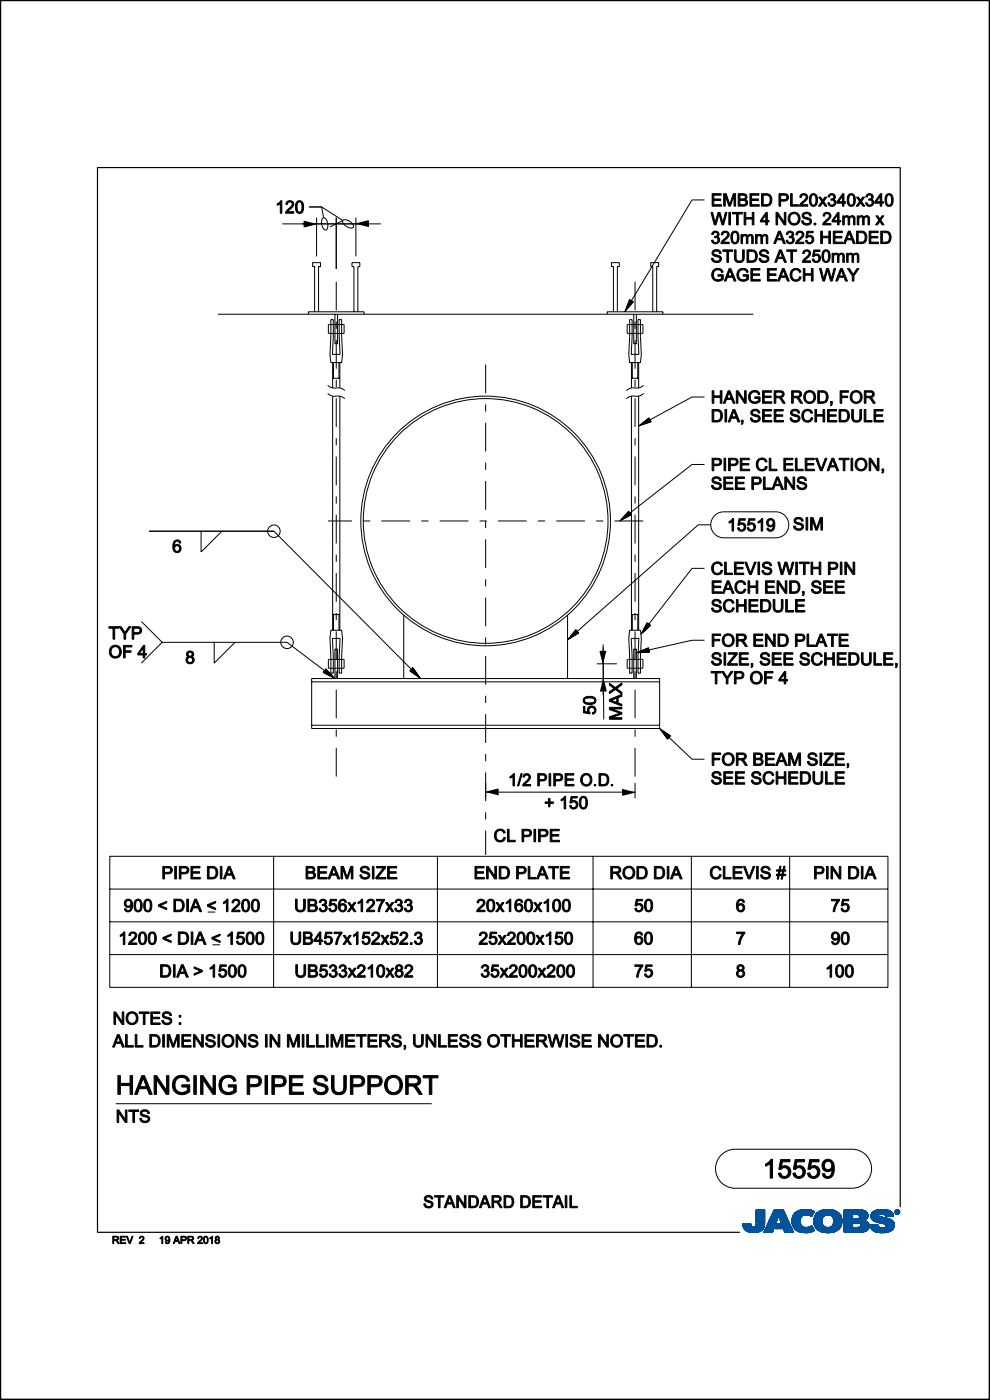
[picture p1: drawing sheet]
<svg xmlns="http://www.w3.org/2000/svg" width="210mm" height="297mm" viewBox="0 0 210 297" stroke-linecap="round" stroke-linejoin="round" font-family="sans-serif">
<path d="M191 256.1v-220.6h-170.3v225.9h136.2M.1 296.6v.3h209.7v-296.8h-209.7v296.8" fill="none" stroke="#000" stroke-width=".25"/>
<g fill="#000" stroke="#000" stroke-width=".21">
<path d="M64.5 46.8l2.7 .7-2.7 .7zM75.5 47.5l2.6-.7v1.4zM127.3 138.2h1.3l-.7 2.6zM127.9 143.9l.7 2.7h-1.3zM103 168l2.7-.6v1.3zM132.1 167.4l2.6 .6-2.6 .7z"/>
<path d="M58.8 43.2l.8-.6h.2v2.6h-.3v-2l-.7 .4z" fill-rule="evenodd"/>
<path d="M60.9 42.8a.87 .87 0 0 1 1.3 .2 .87 .87 0 0 1-.4 1.2l-.8 .7h1.3v.3h-1.7a3 3 0 0 1 1.2-1.5 .51 .51 0 0 0-.1-.8 .51 .51 0 0 0-.7 .5l-.4-.1z" fill-rule="evenodd"/>
<path d="M63.1 42.7a1.99 1.99 0 0 0 0 2.5 .88 .88 0 0 0 .9-.1 .88 .88 0 0 0 .4-.9 1.17 1.17 0 0 0-1-1.6zM63.2 43l.5-.1a1.64 1.64 0 0 1 0 2.1h-.3a1.69 1.69 0 0 1-.2-2z" fill-rule="evenodd"/>
<path d="M151.2 49.2a.71 .71 0 0 1 1.1 0 .71 .71 0 0 1-.1 1 .83 .83 0 0 1 0 1.5 .83 .83 0 0 1-1.3-.7l.3-.1a.53 .53 0 0 0 .7 .5 .53 .53 0 0 0 .4-.6 .53 .53 0 0 0-.7-.4v-.3a.46 .46 0 0 0 .6-.3 .46 .46 0 0 0-.5-.6 .46 .46 0 0 0-.4 .6l-.3-.1z" fill-rule="evenodd"/>
<path d="M151.3 53.2a1.04 1.04 0 0 1 1.7 .6h-.4a.63 .63 0 0 0-.6-.5 .63 .63 0 0 0-.6 .5l.4 .2a1.05 1.05 0 0 1 1.2 1.1 1.11 1.11 0 0 1-1.1 .6 1.11 1.11 0 0 1-1-.9h.4a.72 .72 0 0 0 .7 .6 .72 .72 0 0 0 .7-.6l-.4-.3a.98 .98 0 0 1-1.2-1.2z" fill-rule="evenodd"/>
<path d="M151.1 41.1h1.9v.3h-1.6v.8h1.5v.3h-1.5v.9h1.6v.3h-1.9z" fill-rule="evenodd"/>
<path d="M150.8 45.1h.4l.5 2.2 .6-2.2h.4l.6 2.2 .6-2.2h.3l-.7 2.6h-.3l-.7-2.3-.6 2.3h-.4z" fill-rule="evenodd"/>
<path d="M151.4 57.2a1.21 1.21 0 0 1 2 .5l-.3 .1a.96 .96 0 0 0-1.4-.4 .96 .96 0 0 0-.3 1.3 1.05 1.05 0 0 0 1.7 .4v-.5h-.8v-.3h1.1v1a1.43 1.43 0 0 1-2.1 0 1.43 1.43 0 0 1 .1-2.1z" fill-rule="evenodd"/>
<path d="M153.5 41.1h.5l.8 2.3 .8-2.3h.4v2.6h-.3v-2.2l-.8 2.2h-.3l-.8-2.2v2.2h-.3z" fill-rule="evenodd"/>
<path d="M154.7 57l-1.1 2.6h.4l.3-.8h1.1l.3 .8h.4l-1.1-2.6zM154.8 57.3l.5 1.2h-.9z" fill-rule="evenodd"/>
<path d="M153.3 53h2.1v.3h-.9v2.4h-.3v-2.4h-.9z" fill-rule="evenodd"/>
<path d="M154.6 45.1h.4v2.6h-.4z" fill-rule="evenodd"/>
<path d="M153.3 49.2a.87 .87 0 0 1 1.3 .2 .87 .87 0 0 1-.5 1.3l-.7 .7h1.3v.3h-1.8a3 3 0 0 1 1.3-1.6 .51 .51 0 0 0-.2-.8 .51 .51 0 0 0-.7 .5h-.3z" fill-rule="evenodd"/>
<path d="M155.4 49.2a1.99 1.99 0 0 0 .1 2.4 .95 .95 0 0 0 1-.2 .95 .95 0 0 0 .3-1 .95 .95 0 0 0-.3-1.1 .95 .95 0 0 0-1.1-.1zM155.5 49.5l.5-.2a1.64 1.64 0 0 1 0 2.1h-.2a1.69 1.69 0 0 1-.3-1.9z" fill-rule="evenodd"/>
<path d="M155.4 45.1h2.1v.3h-.9v2.3h-.4v-2.3h-.8z" fill-rule="evenodd"/>
<path d="M156.6 41.1v2.6h1a.75 .75 0 0 0 .9-.4 .75 .75 0 0 0-.4-1 .67 .67 0 0 0 .3-.8 .67 .67 0 0 0-.8-.4zM156.9 41.4h.6a.44 .44 0 0 1 .5 .1 .44 .44 0 0 1 0 .6l-1.1 .1zM156.9 42.5h.7a.49 .49 0 0 1 .6 .4 .49 .49 0 0 1-.6 .5h-.7z" fill-rule="evenodd"/>
<path d="M157.2 49.8h.3v.2a.65 .65 0 0 1 1.1 .1 .62 .62 0 0 1 .7-.4 .62 .62 0 0 1 .5 .7v1.3h-.3v-1.2a.43 .43 0 0 0-.5-.5 .43 .43 0 0 0-.4 .6v1.1h-.3v-1.3a.44 .44 0 0 0-.5-.4 .44 .44 0 0 0-.3 .7v1h-.3z" fill-rule="evenodd"/>
<path d="M155.8 53h.3v1.5a.71 .71 0 0 0 .7 .9 .71 .71 0 0 0 .7-.9v-1.5h.4v1.5a1.05 1.05 0 0 1-1.1 1.2 1.05 1.05 0 0 1-1-1.2z" fill-rule="evenodd"/>
<path d="M156.8 57.2a1.21 1.21 0 0 1 1.9 .5l-.3 .1a.96 .96 0 0 0-1.3-.4 .96 .96 0 0 0-.4 1.3 1.05 1.05 0 0 0 1.7 .4v-.5h-.8v-.3h1.2v1a1.43 1.43 0 0 1-2.1 0 1.43 1.43 0 0 1 .1-2.1z" fill-rule="evenodd"/>
<path d="M157.8 45.1h.4v1.1h1.4v-1.1h.3v2.6h-.3v-1.2h-1.4v1.2h-.4z" fill-rule="evenodd"/>
<path d="M158.5 53v2.7h.9a1.33 1.33 0 0 0 1.2-1.4 1.33 1.33 0 0 0-1.2-1.3zM158.8 53.3h.6a1.02 1.02 0 0 1 .9 1 1.02 1.02 0 0 1-.9 1h-.6z" fill-rule="evenodd"/>
<path d="M159.1 41.1h1.9v.3h-1.6v.8h1.5v.3h-1.5v.9h1.7v.3h-2z" fill-rule="evenodd"/>
<path d="M159.3 57h1.9v.3h-1.6v.8h1.5v.3h-1.5v.9h1.7v.3h-2z" fill-rule="evenodd"/>
<path d="M160.3 49.8h.3v.2a.65 .65 0 0 1 1.1 .1 .62 .62 0 0 1 .7-.4 .62 .62 0 0 1 .5 .7v1.3h-.4v-1.2a.43 .43 0 0 0-.4-.5 .43 .43 0 0 0-.4 .6v1.1h-.3v-1.3a.44 .44 0 0 0-.6-.4 .44 .44 0 0 0-.2 .7v1h-.3z" fill-rule="evenodd"/>
<path d="M161.4 53.2a1.04 1.04 0 0 1 1.6 .6h-.3a.63 .63 0 0 0-.6-.5 .63 .63 0 0 0-.6 .5l.3 .2a1.05 1.05 0 0 1 1.3 1.1 1.11 1.11 0 0 1-1.2 .6 1.11 1.11 0 0 1-.9-.9h.3a.72 .72 0 0 0 .7 .6 .72 .72 0 0 0 .8-.6l-.4-.3a.98 .98 0 0 1-1.2-1.2z" fill-rule="evenodd"/>
<path d="M161.5 41.1v2.6h1a1.33 1.33 0 0 0 1.2-1.3 1.33 1.33 0 0 0-1.2-1.3zM161.9 41.4h.5a1.02 1.02 0 0 1 1 1 1.02 1.02 0 0 1-.9 1h-.6z" fill-rule="evenodd"/>
<path d="M162.5 45.1l-1.2 1.7v.3h1.1v.6h.4v-.6h.3v-.3h-.3v-1.7zM162.4 45.6v1.2h-.8z" fill-rule="evenodd"/>
<path d="M162.8 57h1.9v.3h-1.6v.8h1.5v.3h-1.5v.9h1.7v.3h-2z" fill-rule="evenodd"/>
<path d="M165.1 49l-1 2.7h.4l.3-.8h1.1l.3 .8h.4l-1.1-2.7zM165.3 49.3l.5 1.3h-.9z" fill-rule="evenodd"/>
<path d="M165.3 53l-1 2.7h.4l.3-.8h1.1l.3 .8h.4l-1.1-2.7zM165.5 53.3l.5 1.3h-.9z" fill-rule="evenodd"/>
<path d="M164.6 45.1h.4l1.4 2v-2h.3v2.6h-.4l-1.4-2.1v2.1h-.3z" fill-rule="evenodd"/>
<path d="M166 57l-1 2.6h.3l.3-.8h1.1l.3 .8h.4l-1.1-2.6zM166.1 57.3l.5 1.2h-.9z" fill-rule="evenodd"/>
<path d="M165.2 41.1v2.6h.4v-1h.7a.81 .81 0 0 0 1-.8 .81 .81 0 0 0-1.1-.8zM165.6 41.4h.7a.49 .49 0 0 1 .6 .5 .49 .49 0 0 1-.6 .5h-.7z" fill-rule="evenodd"/>
<path d="M167.1 49.2a.71 .71 0 0 1 1 0 .71 .71 0 0 1-.1 1 .83 .83 0 0 1 0 1.5 .83 .83 0 0 1-1.2-.7l.3-.1a.53 .53 0 0 0 .6 .5 .53 .53 0 0 0 .4-.6 .53 .53 0 0 0-.7-.4v-.3a.46 .46 0 0 0 .6-.3 .46 .46 0 0 0-.4-.6 .46 .46 0 0 0-.5 .6l-.3-.1z" fill-rule="evenodd"/>
<path d="M167.5 45.4a1.34 1.34 0 0 0 .1 2 1.34 1.34 0 0 0 2-.3 1.33 1.33 0 0 0-.3-1.8 1.33 1.33 0 0 0-1.8 .1zM167.8 45.6a.99 .99 0 0 1 1.6 .8 .99 .99 0 0 1-1.6 .8l-.3-.8z" fill-rule="evenodd"/>
<path d="M167.7 41.1h.3v2.3h1.3v.3h-1.6z" fill-rule="evenodd"/>
<path d="M166.9 53h2.1v.3h-.9v2.4h-.3v-2.4h-.9z" fill-rule="evenodd"/>
<path d="M168 57.2a1.15 1.15 0 0 1 1.9 .5l-.3 .1a.87 .87 0 0 0-1.2-.5 .87 .87 0 0 0-.4 1.2 .82 .82 0 0 0 .7 .9 .82 .82 0 0 0 .9-.7l.3 .1a1.22 1.22 0 0 1-1.5 .8 1.22 1.22 0 0 1-.8-1.6z" fill-rule="evenodd"/>
<path d="M170.4 45.2a1.04 1.04 0 0 1 1.7 .6h-.4a.63 .63 0 0 0-.6-.5 .63 .63 0 0 0-.6 .6l.4 .2a1.05 1.05 0 0 1 1.2 1.1 1.11 1.11 0 0 1-1.1 .5 1.11 1.11 0 0 1-1-.8l.4-.1a.72 .72 0 0 0 .7 .6 .72 .72 0 0 0 .7-.5l-.4-.3a.98 .98 0 0 1-1.1-1.2z" fill-rule="evenodd"/>
<path d="M170.4 57h.3v1.1h1.4v-1.1h.4v2.6h-.4v-1.2h-1.4v1.2h-.3z" fill-rule="evenodd"/>
<path d="M169.1 49.2a.87 .87 0 0 1 1.3 .2 .87 .87 0 0 1-.5 1.3l-.7 .7h1.3v.3h-1.7a3 3 0 0 1 1.2-1.6 .51 .51 0 0 0-.2-.8 .51 .51 0 0 0-.6 .5h-.4z" fill-rule="evenodd"/>
<path d="M171.2 49.1h1.3v.3h-1.1l-.1 .7a.88 .88 0 0 1 1.2 .4 .88 .88 0 0 1-.5 1.2 .88 .88 0 0 1-1.1-.7h.3a.58 .58 0 0 0 .7 .3 .58 .58 0 0 0 .4-.6 .58 .58 0 0 0-.6-.5l-.5 .3-.3-.1z" fill-rule="evenodd"/>
<path d="M169.9 41.3a.87 .87 0 0 1 1.4 .2 .87 .87 0 0 1-.5 1.2l-.8 .7h1.3v.3h-1.7a3 3 0 0 1 1.2-1.5 .51 .51 0 0 0-.1-.8 .51 .51 0 0 0-.7 .5l-.4-.1z" fill-rule="evenodd"/>
<path d="M172.1 41.2a1.99 1.99 0 0 0 0 2.5 .88 .88 0 0 0 1-.1 .88 .88 0 0 0 .3-.9 1.17 1.17 0 0 0-1-1.6zM172.2 41.5l.5-.1a1.64 1.64 0 0 1 0 2.1h-.3a1.69 1.69 0 0 1-.2-2z" fill-rule="evenodd"/>
<path d="M170.5 53.2a.87 .87 0 0 1 1.4 .2 .87 .87 0 0 1-.5 1.2l-.7 .7h1.3v.4h-1.8a3 3 0 0 1 1.3-1.6 .51 .51 0 0 0-.2-.8 .51 .51 0 0 0-.7 .5h-.3z" fill-rule="evenodd"/>
<path d="M172.6 53h1.3v.4h-1l-.2 .7a.88 .88 0 0 1 1.3 .4 .88 .88 0 0 1-.6 1.2 .88 .88 0 0 1-1.1-.7l.3-.1a.58 .58 0 0 0 .7 .4 .58 .58 0 0 0 .5-.6 .58 .58 0 0 0-.7-.5l-.4 .2h-.3z" fill-rule="evenodd"/>
<path d="M172.7 47.3h.4v.4h-.4z" fill-rule="evenodd"/>
<path d="M173.7 41.8h.4l.4 .7 .5-.7h.4l-.7 .9 .7 1h-.4l-.5-.7-.5 .7h-.4l.7-1z" fill-rule="evenodd"/>
<path d="M174.1 49h.3v1.1h1.4v-1.1h.4v2.7h-.4v-1.3h-1.4v1.3h-.3z" fill-rule="evenodd"/>
<path d="M174.7 53.2a1.99 1.99 0 0 0 .1 2.4 .95 .95 0 0 0 1.1-.2 .95 .95 0 0 0 .2-1.1 .95 .95 0 0 0-.3-1 .95 .95 0 0 0-1.1-.1zM174.9 53.5l.5-.2a1.64 1.64 0 0 1 0 2.1h-.3a1.69 1.69 0 0 1-.2-1.9z" fill-rule="evenodd"/>
<path d="M173.8 57h.4l.5 2.3 .6-2.3h.5l.5 2.3 .6-2.3h.3l-.7 2.6h-.3l-.7-2.3-.6 2.3h-.4z" fill-rule="evenodd"/>
<path d="M175.9 41.3a.71 .71 0 0 1 1.1 0 .71 .71 0 0 1-.2 1 .83 .83 0 0 1 .1 1.4 .83 .83 0 0 1-1.3-.7h.3a.53 .53 0 0 0 .6 .5 .53 .53 0 0 0 .5-.7 .53 .53 0 0 0-.8-.3l.1-.3a.46 .46 0 0 0 .6-.4 .46 .46 0 0 0-.5-.5 .46 .46 0 0 0-.4 .5h-.4z" fill-rule="evenodd"/>
<path d="M174.8 45.2a.87 .87 0 0 1 1.4 .2 .87 .87 0 0 1-.5 1.3l-.7 .7h1.3v.3h-1.8a3 3 0 0 1 1.3-1.5 .51 .51 0 0 0-.2-.9 .51 .51 0 0 0-.7 .6l-.3-.1z" fill-rule="evenodd"/>
<path d="M176.5 53.7h.3v.3a.65 .65 0 0 1 1.1 0 .62 .62 0 0 1 .7-.3 .62 .62 0 0 1 .5 .6v1.4h-.3v-1.3a.43 .43 0 0 0-.5-.4 .43 .43 0 0 0-.3 .5v1.2h-.4v-1.3a.44 .44 0 0 0-.5-.4 .44 .44 0 0 0-.3 .7v1h-.3z" fill-rule="evenodd"/>
<path d="M176.8 49h1.9v.3h-1.6v.9h1.5v.3h-1.5v.9h1.6v.3h-1.9z" fill-rule="evenodd"/>
<path d="M178.3 57l-1 2.6h.4l.2-.8h1.2l.3 .8h.4l-1.1-2.6zM178.5 57.3l.4 1.2h-.9z" fill-rule="evenodd"/>
<path d="M177.7 45.1l-1.2 1.7v.3h1.2v.6h.3v-.6h.3v-.3h-.3v-1.7zM177.7 45.6v1.2h-.9z" fill-rule="evenodd"/>
<path d="M178.8 41.1l-1.3 1.7v.3h1.2v.6h.3v-.6h.4v-.3h-.4v-1.7zM178.7 41.6v1.2h-.8z" fill-rule="evenodd"/>
<path d="M178.8 45.8h.3v.3a.65 .65 0 0 1 1.1 0 .62 .62 0 0 1 .7-.3 .62 .62 0 0 1 .5 .6v1.3h-.4v-1.2a.43 .43 0 0 0-.4-.5 .43 .43 0 0 0-.4 .6v1.1h-.3v-1.2a.44 .44 0 0 0-.6-.4 .44 .44 0 0 0-.2 .6v1h-.3z" fill-rule="evenodd"/>
<path d="M179.9 49l-1 2.7h.4l.3-.8h1.1l.3 .8h.4l-1.1-2.7zM180.1 49.3l.5 1.3h-.9z" fill-rule="evenodd"/>
<path d="M179.6 53.7h.3v.3a.65 .65 0 0 1 1.1 0 .62 .62 0 0 1 .7-.3 .62 .62 0 0 1 .5 .6v1.4h-.3v-1.3a.43 .43 0 0 0-.5-.4 .43 .43 0 0 0-.3 .5v1.2h-.4v-1.3a.44 .44 0 0 0-.5-.4 .44 .44 0 0 0-.3 .7v1h-.3z" fill-rule="evenodd"/>
<path d="M180.1 41.2a1.99 1.99 0 0 0 0 2.5 .95 .95 0 0 0 1.1-.2 .95 .95 0 0 0 .2-1.1 .95 .95 0 0 0-.2-1 .95 .95 0 0 0-1.1-.2zM180.2 41.5l.5-.1a1.64 1.64 0 0 1 0 2.1h-.3a1.69 1.69 0 0 1-.2-2z" fill-rule="evenodd"/>
<path d="M179.8 57h.4l.8 1.2 .8-1.2h.4l-1.1 1.5v1.1h-.3v-1.1z" fill-rule="evenodd"/>
<path d="M181.7 41.8h.4l.4 .7 .5-.7h.4l-.7 .9 .7 1h-.4l-.5-.7-.5 .7h-.4l.7-1z" fill-rule="evenodd"/>
<path d="M181.7 49v2.7h.9a1.33 1.33 0 0 0 1.3-1.4 1.33 1.33 0 0 0-1.3-1.3zM182 49.3h.6a1.02 1.02 0 0 1 .9 1.1 1.02 1.02 0 0 1-.9 1h-.6z" fill-rule="evenodd"/>
<path d="M181.8 45.8h.3v.3a.65 .65 0 0 1 1.2 0 .62 .62 0 0 1 .7-.3 .62 .62 0 0 1 .4 .6v1.3h-.3v-1.2a.43 .43 0 0 0-.5-.5 .43 .43 0 0 0-.3 .6v1.1h-.3v-1.2a.44 .44 0 0 0-.6-.4 .44 .44 0 0 0-.2 .6v1h-.4z" fill-rule="evenodd"/>
<path d="M183.9 41.3a.71 .71 0 0 1 1.1 0 .71 .71 0 0 1-.1 1 .83 .83 0 0 1 0 1.4 .83 .83 0 0 1-1.3-.7h.3a.53 .53 0 0 0 .7 .5 .53 .53 0 0 0 .4-.7 .53 .53 0 0 0-.7-.3v-.3a.46 .46 0 0 0 .6-.4 .46 .46 0 0 0-.5-.5 .46 .46 0 0 0-.4 .5h-.3z" fill-rule="evenodd"/>
<path d="M184.4 49h1.9v.3h-1.6v.9h1.5v.3h-1.5v.9h1.6v.3h-1.9z" fill-rule="evenodd"/>
<path d="M185.8 45.8h.4l.4 .7 .5-.7h.4l-.7 .9 .7 1h-.4l-.5-.7-.5 .7h-.4l.7-1z" fill-rule="evenodd"/>
<path d="M186.8 41.1l-1.2 1.7v.3h1.1v.6h.3v-.6h.4v-.3h-.4v-1.7zM186.7 41.6v1.2h-.8z" fill-rule="evenodd"/>
<path d="M186.8 49v2.7h1a1.33 1.33 0 0 0 1.2-1.4 1.33 1.33 0 0 0-1.3-1.3zM187.2 49.3h.5a1.02 1.02 0 0 1 1 1.1 1.02 1.02 0 0 1-1 1h-.5z" fill-rule="evenodd"/>
<path d="M188.1 41.2a1.99 1.99 0 0 0 .1 2.5 .88 .88 0 0 0 .9-.1 .88 .88 0 0 0 .3-.9 1.17 1.17 0 0 0-1-1.6zM188.2 41.5l.5-.1a1.64 1.64 0 0 1 0 2.1h-.2a1.69 1.69 0 0 1-.3-2z" fill-rule="evenodd"/>
<path d="M151.1 97.2v2.7h.3v-1.1h.7a.81 .81 0 0 0 1-.8 .81 .81 0 0 0-1-.8zM151.4 97.5h.7a.49 .49 0 0 1 .6 .5 .49 .49 0 0 1-.6 .5h-.7z" fill-rule="evenodd"/>
<path d="M151.1 86.9v2.6h.9a1.33 1.33 0 0 0 1.2-1.3 1.33 1.33 0 0 0-1.2-1.3zM151.4 87.2h.6a1.02 1.02 0 0 1 .9 1 1.02 1.02 0 0 1-.9 1h-.6z" fill-rule="evenodd"/>
<path d="M151.1 82.9h.3v1.1h1.4v-1.1h.3v2.6h-.3v-1.2h-1.4v1.2h-.3z" fill-rule="evenodd"/>
<path d="M154.5 82.9l-1.1 2.6h.4l.3-.8h1.1l.3 .8h.4l-1.1-2.6zM154.6 83.2l.5 1.3h-.9z" fill-rule="evenodd"/>
<path d="M153.6 97.2h.3v2.7h-.3z" fill-rule="evenodd"/>
<path d="M153.8 86.9h.3v2.6h-.3z" fill-rule="evenodd"/>
<path d="M155.5 86.9l-1 2.6h.3l.3-.8h1.1l.3 .8h.4l-1-2.6zM155.7 87.2l.4 1.2h-.9z" fill-rule="evenodd"/>
<path d="M154.5 97.2v2.7h.4v-1.1h.7a.81 .81 0 0 0 1-.8 .81 .81 0 0 0-1.1-.8zM154.9 97.5h.7a.49 .49 0 0 1 .6 .5 .49 .49 0 0 1-.6 .5h-.7z" fill-rule="evenodd"/>
<path d="M156.2 82.9h.3l1.4 2.1v-2.1h.4v2.6h-.4l-1.4-2v2h-.3z" fill-rule="evenodd"/>
<path d="M157 97.2h1.9v.3h-1.5v.8h1.4v.3h-1.4v.9h1.6v.4h-2z" fill-rule="evenodd"/>
<path d="M157.3 89.2h.3v.5l-.3 .3-.1-.1 .2-.4h-.1z" fill-rule="evenodd"/>
<path d="M159.5 87a1.04 1.04 0 0 1 1.7 .6h-.3a.63 .63 0 0 0-.7-.5 .63 .63 0 0 0-.6 .6l.4 .2a1.05 1.05 0 0 1 1.2 1.1 1.11 1.11 0 0 1-1.1 .6 1.11 1.11 0 0 1-.9-.9l.3-.1a.72 .72 0 0 0 .7 .7 .72 .72 0 0 0 .7-.6l-.4-.3a.98 .98 0 0 1-1.1-1.2z" fill-rule="evenodd"/>
<path d="M159.2 83.1a1.21 1.21 0 0 1 2 .5l-.3 .1a.96 .96 0 0 0-1.4-.4 .96 .96 0 0 0-.3 1.3 1.05 1.05 0 0 0 1.7 .4v-.5h-.8v-.3h1.1v1a1.43 1.43 0 0 1-2.1 0 1.43 1.43 0 0 1 .1-2.1z" fill-rule="evenodd"/>
<path d="M161.8 82.9h1.9v.3h-1.6v.8h1.5v.3h-1.5v.9h1.6v.3h-1.9z" fill-rule="evenodd"/>
<path d="M161.8 86.9h1.9v.3h-1.6v.8h1.5v.3h-1.5v.9h1.6v.3h-1.9z" fill-rule="evenodd"/>
<path d="M160.8 97.4a1.15 1.15 0 0 1 1.9 .5l-.3 .1a.87 .87 0 0 0-1.2-.4 .87 .87 0 0 0-.4 1.1 .82 .82 0 0 0 .7 .9 .82 .82 0 0 0 .9-.7l.4 .1a1.22 1.22 0 0 1-1.6 .8 1.22 1.22 0 0 1-.8-1.5z" fill-rule="evenodd"/>
<path d="M163.2 97.2h.3v2.3h1.3v.4h-1.6z" fill-rule="evenodd"/>
<path d="M164.2 82.9v2.6h.4v-1.1h.4a.81 .81 0 0 1 .8 .6l.3 .5h.4l-.9-1.2a.74 .74 0 0 0 .7-.8 .74 .74 0 0 0-.9-.6zM164.6 83.2h.8a.46 .46 0 0 1 .6 .5 .46 .46 0 0 1-.7 .4h-.7z" fill-rule="evenodd"/>
<path d="M164.2 86.9h1.9v.3h-1.5v.8h1.4v.3h-1.4v.9h1.6v.3h-2z" fill-rule="evenodd"/>
<path d="M166.3 97.2h1.9v.3h-1.6v.8h1.5v.3h-1.5v.9h1.7v.4h-2z" fill-rule="evenodd"/>
<path d="M167.9 87a1.04 1.04 0 0 1 1.7 .6h-.3a.63 .63 0 0 0-.6-.5 .63 .63 0 0 0-.7 .6l.4 .2a1.05 1.05 0 0 1 1.3 1.1 1.11 1.11 0 0 1-1.2 .6 1.11 1.11 0 0 1-.9-.9l.3-.1a.72 .72 0 0 0 .7 .7 .72 .72 0 0 0 .7-.6l-.4-.3a.98 .98 0 0 1-1.1-1.2z" fill-rule="evenodd"/>
<path d="M167.9 82.9v2.6h.4v-1.1h.4a.81 .81 0 0 1 .8 .6l.3 .5h.4l-.9-1.2a.74 .74 0 0 0 .7-.8 .74 .74 0 0 0-.9-.6zM168.3 83.2h.8a.46 .46 0 0 1 .6 .5 .46 .46 0 0 1-.7 .4h-.7z" fill-rule="evenodd"/>
<path d="M168.7 97.2h.4v2.3h1.3v.4h-1.7z" fill-rule="evenodd"/>
<path d="M170.8 83.2a1.34 1.34 0 0 0 .1 2 1.34 1.34 0 0 0 1.9-.3 1.33 1.33 0 0 0-.2-1.7 1.33 1.33 0 0 0-1.8 0zM171.1 83.4a.99 .99 0 0 1 1.6 .8 .99 .99 0 0 1-1.6 .8l-.3-.7z" fill-rule="evenodd"/>
<path d="M170.8 97.2h1.9v.3h-1.5v.8h1.4v.3h-1.4v.9h1.6v.4h-2z" fill-rule="evenodd"/>
<path d="M170.5 87.1a1.15 1.15 0 0 1 1.9 .5l-.4 .1a.87 .87 0 0 0-1.1-.5 .87 .87 0 0 0-.5 1.2 .82 .82 0 0 0 .8 .9 .82 .82 0 0 0 .9-.7l.3 .1a1.22 1.22 0 0 1-1.5 .8 1.22 1.22 0 0 1-.8-1.6z" fill-rule="evenodd"/>
<path d="M172.9 86.9h.3v1.1h1.4v-1.1h.3v2.6h-.3v-1.2h-1.4v1.2h-.3z" fill-rule="evenodd"/>
<path d="M173.5 82.9v2.6h.9a1.33 1.33 0 0 0 1.3-1.3 1.33 1.33 0 0 0-1.3-1.3zM173.8 83.2h.6a1.02 1.02 0 0 1 .9 1 1.02 1.02 0 0 1-.9 1h-.6z" fill-rule="evenodd"/>
<path d="M173 97.2h.4l.8 2.4 .9-2.4h.3l-1 2.7h-.4z" fill-rule="evenodd"/>
<path d="M176.5 97.2l-1.1 2.7h.4l.3-.8h1.1l.3 .8h.4l-1.1-2.7zM176.6 97.5l.5 1.3h-.9z" fill-rule="evenodd"/>
<path d="M175.5 86.9h1.9v.3h-1.5v.8h1.4v.3h-1.4v.9h1.6v.3h-2z" fill-rule="evenodd"/>
<path d="M176.2 85.2h.3v.5l-.3 .4v-.2l.2-.4h-.2z" fill-rule="evenodd"/>
<path d="M178 86.9v2.6h.9a1.33 1.33 0 0 0 1.3-1.3 1.33 1.33 0 0 0-1.3-1.3zM178.3 87.2h.6a1.02 1.02 0 0 1 .9 1 1.02 1.02 0 0 1-.9 1h-.6z" fill-rule="evenodd"/>
<path d="M178.2 82.9h1.8v.3h-1.4v.8h1.2v.3h-1.2v1.2h-.4z" fill-rule="evenodd"/>
<path d="M178 97.2h2.1v.3h-.9v2.4h-.3v-2.4h-.9z" fill-rule="evenodd"/>
<path d="M180.7 83.2a1.34 1.34 0 0 0 0 2 1.34 1.34 0 0 0 2-.3 1.33 1.33 0 0 0-.2-1.7 1.33 1.33 0 0 0-1.8 0zM181 83.4a.99 .99 0 0 1 1.5 .8 .99 .99 0 0 1-1.5 .8l-.3-.7z" fill-rule="evenodd"/>
<path d="M180.5 97.2h.4v2.7h-.4z" fill-rule="evenodd"/>
<path d="M181.7 97.5a1.34 1.34 0 0 0 .1 2.1 1.34 1.34 0 0 0 2-.3 1.33 1.33 0 0 0-.3-1.8 1.33 1.33 0 0 0-1.8 0zM182 97.7a.99 .99 0 0 1 1.6 .8 .99 .99 0 0 1-1.6 .8l-.3-.7z" fill-rule="evenodd"/>
<path d="M180.7 86.9h.3v1.5a.71 .71 0 0 0 .7 .9 .71 .71 0 0 0 .7-.9v-1.5h.3v1.5a1.05 1.05 0 0 1-1 1.2 1.05 1.05 0 0 1-1-1.2z" fill-rule="evenodd"/>
<path d="M183.3 86.9h.4v2.3h1.3v.3h-1.7z" fill-rule="evenodd"/>
<path d="M183.3 82.9v2.6h.4v-1.1l.7 .1 .8 1h.5l-1-1.2a.74 .74 0 0 0 .7-.8 .74 .74 0 0 0-.9-.6zM183.7 83.2h.8a.46 .46 0 0 1 .6 .5 .46 .46 0 0 1-.7 .4h-.7z" fill-rule="evenodd"/>
<path d="M184.4 97.2h.3l1.4 2.1v-2.1h.3v2.7h-.3l-1.4-2.1v2.1h-.3z" fill-rule="evenodd"/>
<path d="M185.4 86.9h1.9v.3h-1.6v.8h1.5v.3h-1.5v.9h1.7v.3h-2z" fill-rule="evenodd"/>
<path d="M187.1 99.5h.3v.5l-.3 .4v-.2l.2-.3h-.2z" fill-rule="evenodd"/>
<path d="M36.9 114.8a1.68 1.68 0 0 0 .4 2.4 .85 .85 0 0 0 1.1-.9 .85 .85 0 0 0-1.3-.6l-.1 .1a.69 .69 0 0 1 .1-.7 .69 .69 0 0 1 .8-.2l.1 .3h.4a.78 .78 0 0 0-.6-.7 .78 .78 0 0 0-.9 .3zM37 116.4a.6 .6 0 0 1 1.2 0 .6 .6 0 0 1-1.2 0z" fill-rule="evenodd"/>
<path d="M151.3 101.3a1.04 1.04 0 0 1 1.7 .6l-.4 .1a.63 .63 0 0 0-.6-.6 .63 .63 0 0 0-.6 .6l.4 .2a1.05 1.05 0 0 1 1.2 1.1 1.11 1.11 0 0 1-1.1 .6 1.11 1.11 0 0 1-1-.9h.4a.72 .72 0 0 0 .7 .6 .72 .72 0 0 0 .7-.6l-.4-.3a.98 .98 0 0 1-1.2-1.2z" fill-rule="evenodd"/>
<path d="M153.5 101.2h1.9v.3h-1.5v.8h1.4v.3h-1.4v.9h1.6v.3h-2z" fill-rule="evenodd"/>
<path d="M154.6 110.7l.8-.7h.2v2.7h-.3v-2.1l-.7 .4z" fill-rule="evenodd"/>
<path d="M156 101.2h1.9v.3h-1.6v.8h1.5v.3h-1.5v.9h1.7v.3h-2z" fill-rule="evenodd"/>
<path d="M156.8 110h1.3v.4h-1.1l-.1 .7a.88 .88 0 0 1 1.2 .4 .88 .88 0 0 1-.5 1.2 .88 .88 0 0 1-1.2-.7l.4-.1a.58 .58 0 0 0 .7 .4 .58 .58 0 0 0 .4-.6 .58 .58 0 0 0-.6-.5l-.5 .2h-.3z" fill-rule="evenodd"/>
<path d="M158.8 110h1.3v.4h-1l-.2 .7a.88 .88 0 0 1 1.3 .4 .88 .88 0 0 1-.6 1.2 .88 .88 0 0 1-1.1-.7l.3-.1a.58 .58 0 0 0 .7 .4 .58 .58 0 0 0 .5-.6 .58 .58 0 0 0-.7-.5l-.4 .2h-.3z" fill-rule="evenodd"/>
<path d="M159.5 101.2v2.6h.3v-1h.7a.81 .81 0 0 0 1-.8 .81 .81 0 0 0-1-.8zM159.8 101.5h.7a.49 .49 0 0 1 .7 .5 .49 .49 0 0 1-.7 .4h-.7z" fill-rule="evenodd"/>
<path d="M160.8 110.7l.8-.7h.2v2.7h-.3v-2.1l-.7 .4z" fill-rule="evenodd"/>
<path d="M161.9 101.2h.4v2.3h1.3v.3h-1.7z" fill-rule="evenodd"/>
<path d="M162.9 110.2a.83 .83 0 0 0-.1 1.3 .83 .83 0 0 0 1.2-.1 .65 .65 0 0 1-.1 .8 .65 .65 0 0 1-.9 0v-.2h-.3a.87 .87 0 0 0 1 .7 .87 .87 0 0 0 .6-1.1 1.1 1.1 0 0 0-1.1-1.6zM162.9 110.9a.56 .56 0 0 1 1.1 0 .56 .56 0 0 1-1.1 0z" fill-rule="evenodd"/>
<path d="M164.7 101.2l-1 2.6h.4l.3-.8h1.1l.3 .8h.4l-1.1-2.6zM164.9 101.5l.5 1.2h-.9z" fill-rule="evenodd"/>
<path d="M166.5 101.2h.3l1.4 2.1v-2.1h.4v2.6h-.4l-1.4-2v2h-.3z" fill-rule="evenodd"/>
<path d="M168.7 110a1.04 1.04 0 0 1 1.7 .6h-.4a.63 .63 0 0 0-.6-.5 .63 .63 0 0 0-.6 .5l.4 .2a1.05 1.05 0 0 1 1.2 1.1 1.11 1.11 0 0 1-1.1 .6 1.11 1.11 0 0 1-1-.9h.4a.72 .72 0 0 0 .7 .6 .72 .72 0 0 0 .7-.6l-.4-.3a.98 .98 0 0 1-1.1-1.2z" fill-rule="evenodd"/>
<path d="M169.4 101.3a1.04 1.04 0 0 1 1.7 .6l-.4 .1a.63 .63 0 0 0-.6-.6 .63 .63 0 0 0-.6 .6l.4 .2a1.05 1.05 0 0 1 1.2 1.1 1.11 1.11 0 0 1-1.1 .6 1.11 1.11 0 0 1-1-.9h.4a.72 .72 0 0 0 .7 .6 .72 .72 0 0 0 .7-.6l-.4-.3a.98 .98 0 0 1-1.2-1.2z" fill-rule="evenodd"/>
<path d="M171 109.8h.3v2.7h-.3z" fill-rule="evenodd"/>
<path d="M171.9 109.8h.6l.7 2.3 .8-2.3h.5v2.7h-.4v-2.3l-.7 2.3h-.4l-.7-2.3v2.3h-.4z" fill-rule="evenodd"/>
<path d="M23.6 137.3a1.34 1.34 0 0 0 0 2 1.34 1.34 0 0 0 2-.3 1.33 1.33 0 0 0-.3-1.8 1.33 1.33 0 0 0-1.7 .1zM23.8 137.4a.99 .99 0 0 1 1.6 .8 .99 .99 0 0 1-1.6 .8l-.2-.7z" fill-rule="evenodd"/>
<path d="M23.1 133h2.1v.3h-.9v2.3h-.3v-2.3h-.9z" fill-rule="evenodd"/>
<path d="M26.2 136.9h1.8v.3h-1.5v.9h1.3v.3h-1.3v1.2h-.3z" fill-rule="evenodd"/>
<path d="M25.3 133h.4l.8 1.2 .8-1.2h.4l-1 1.5v1.1h-.4v-1.1z" fill-rule="evenodd"/>
<path d="M28 133v2.6h.4v-1.1h.7a.81 .81 0 0 0 1-.8 .81 .81 0 0 0-1.1-.7zM28.4 133.3h.7a.49 .49 0 0 1 .6 .4 .49 .49 0 0 1-.6 .5h-.7z" fill-rule="evenodd"/>
<path d="M30.4 136.9l-1.2 1.7v.3h1.2v.7h.3v-.7h.4v-.3h-.4v-1.7zM30.4 137.4v1.2h-.9z" fill-rule="evenodd"/>
<path d="M39.8 138.3l-.2 .7 .4 .3a.79 .79 0 0 0-.3 1.2 .79 .79 0 0 0 1.2 0 .79 .79 0 0 0-.2-1.2 .71 .71 0 0 0 .2-1.1 .71 .71 0 0 0-1.1 .1zM39.9 138.8a.43 .43 0 0 1 .8 0 .43 .43 0 0 1-.8 0zM39.8 140a.55 .55 0 0 1 1.1 0 .55 .55 0 0 1-1.1 0z" fill-rule="evenodd"/>
<path d="M151.3 127.3a1.04 1.04 0 0 1 1.7 .6l-.4 .1a.63 .63 0 0 0-.6-.5 .63 .63 0 0 0-.6 .5l.4 .2a1.05 1.05 0 0 1 1.2 1.1 1.11 1.11 0 0 1-1.1 .6 1.11 1.11 0 0 1-1-.9h.4a.72 .72 0 0 0 .7 .6 .72 .72 0 0 0 .7-.6l-.4-.3a.98 .98 0 0 1-1.2-1.2z" fill-rule="evenodd"/>
<path d="M151.1 123.2h1.9v.3h-1.6v.8h1.5v.4h-1.5v.9h1.6v.3h-1.9z" fill-rule="evenodd"/>
<path d="M151.1 134.5h1.8v.3h-1.5v.8h1.3v.3h-1.3v1.2h-.3z" fill-rule="evenodd"/>
<path d="M151.4 119.5a1.15 1.15 0 0 1 1.8 .5l-.3 .1a.87 .87 0 0 0-1.2-.5 .87 .87 0 0 0-.4 1.2 .82 .82 0 0 0 .7 .8 .82 .82 0 0 0 .9-.6l.4 .1a1.22 1.22 0 0 1-1.6 .8 1.22 1.22 0 0 1-.7-1.6z" fill-rule="evenodd"/>
<path d="M153.6 134.8a1.34 1.34 0 0 0 0 2 1.34 1.34 0 0 0 2-.3 1.33 1.33 0 0 0-.3-1.7 1.33 1.33 0 0 0-1.7 0zM153.8 135a.99 .99 0 0 1 1.6 .8 .99 .99 0 0 1-1.6 .8l-.2-.7z" fill-rule="evenodd"/>
<path d="M154.2 123.2l-1 2.7h.4l.3-.8h1.1l.3 .8h.4l-1.1-2.7zM154.4 123.5l.5 1.3h-.9z" fill-rule="evenodd"/>
<path d="M153.7 119.2h.4v2.4h1.3v.3h-1.7z" fill-rule="evenodd"/>
<path d="M153.8 127.4a1.15 1.15 0 0 1 1.9 .5l-.3 .1a.87 .87 0 0 0-1.2-.5 .87 .87 0 0 0-.4 1.2 .82 .82 0 0 0 .7 .9 .82 .82 0 0 0 .9-.7l.4 .1a1.22 1.22 0 0 1-1.6 .8 1.22 1.22 0 0 1-.8-1.6z" fill-rule="evenodd"/>
<path d="M155.8 119.2h1.9v.4h-1.6v.8h1.5v.3h-1.5v.9h1.7v.3h-2z" fill-rule="evenodd"/>
<path d="M156.2 134.5v2.6h.3v-1.1h.5a.81 .81 0 0 1 .7 .6l.4 .5h.4l-.9-1.2a.74 .74 0 0 0 .7-.8 .74 .74 0 0 0-.9-.6zM156.5 134.8h.9a.46 .46 0 0 1 .6 .5 .46 .46 0 0 1-.7 .4h-.8z" fill-rule="evenodd"/>
<path d="M156.2 127.2h.4v1.1h1.3v-1.1h.4v2.6h-.4v-1.2h-1.3v1.2h-.4z" fill-rule="evenodd"/>
<path d="M156.3 123.5a1.15 1.15 0 0 1 1.9 .4l-.4 .1a.87 .87 0 0 0-1.1-.4 .87 .87 0 0 0-.4 1.1 .82 .82 0 0 0 .7 .9 .82 .82 0 0 0 .9-.7l.3 .1a1.22 1.22 0 0 1-1.5 .8 1.22 1.22 0 0 1-.8-1.5z" fill-rule="evenodd"/>
<path d="M158.7 123.2h.3v1.1h1.4v-1.1h.3v2.7h-.3v-1.3h-1.4v1.3h-.3z" fill-rule="evenodd"/>
<path d="M158.9 127.2h1.9v.3h-1.6v.8h1.5v.3h-1.5v.9h1.7v.3h-2z" fill-rule="evenodd"/>
<path d="M158 119.2h.4l.8 2.4 .8-2.4h.4l-1 2.7h-.4z" fill-rule="evenodd"/>
<path d="M159.9 134.5h1.9v.3h-1.6v.8h1.5v.3h-1.5v.9h1.7v.3h-2z" fill-rule="evenodd"/>
<path d="M160.8 119.2h.3v2.7h-.3z" fill-rule="evenodd"/>
<path d="M161.3 127.2v2.6h1a1.33 1.33 0 0 0 1.2-1.3 1.33 1.33 0 0 0-1.3-1.3zM161.7 127.5h.5a1.02 1.02 0 0 1 1 1 1.02 1.02 0 0 1-1 1h-.5z" fill-rule="evenodd"/>
<path d="M162 119.4a1.04 1.04 0 0 1 1.7 .6h-.4a.63 .63 0 0 0-.6-.5 .63 .63 0 0 0-.6 .5l.3 .3a1.05 1.05 0 0 1 1.3 1.1 1.11 1.11 0 0 1-1.1 .5 1.11 1.11 0 0 1-1-.9h.4a.72 .72 0 0 0 .6 .6 .72 .72 0 0 0 .8-.5l-.4-.3a.98 .98 0 0 1-1.2-1.2z" fill-rule="evenodd"/>
<path d="M162.4 134.5h.3l1.4 2.1v-2.1h.3v2.6h-.3l-1.4-2v2h-.3z" fill-rule="evenodd"/>
<path d="M162.4 123.2h1.9v.3h-1.6v.8h1.5v.4h-1.5v.9h1.6v.3h-1.9z" fill-rule="evenodd"/>
<path d="M164.8 123.2h.4l1.4 2.1v-2.1h.3v2.7h-.3l-1.4-2.1v2.1h-.4z" fill-rule="evenodd"/>
<path d="M165 134.5v2.6h1a1.33 1.33 0 0 0 1.2-1.3 1.33 1.33 0 0 0-1.3-1.3zM165.4 134.8h.5a1.02 1.02 0 0 1 1 1 1.02 1.02 0 0 1-1 1h-.5z" fill-rule="evenodd"/>
<path d="M165 119.2h.4l.5 2.3 .6-2.3h.4l.6 2.3 .6-2.3h.3l-.7 2.7h-.4l-.6-2.3-.6 2.3h-.4z" fill-rule="evenodd"/>
<path d="M164 127.2h.4v1.5a.71 .71 0 0 0 .7 .9 .71 .71 0 0 0 .6-.9v-1.5h.4v1.5a1.05 1.05 0 0 1-1 1.2 1.05 1.05 0 0 1-1.1-1.2z" fill-rule="evenodd"/>
<path d="M166.7 127.2h.3v2.3h1.3v.3h-1.6z" fill-rule="evenodd"/>
<path d="M167.5 123.2v2.7h1a1.33 1.33 0 0 0 1.2-1.4 1.33 1.33 0 0 0-1.3-1.3zM167.9 123.5h.5a1.02 1.02 0 0 1 .9 1 1.02 1.02 0 0 1-.9 1.1h-.5z" fill-rule="evenodd"/>
<path d="M168.7 134.5v2.6h.4v-1h.7a.81 .81 0 0 0 1-.8 .81 .81 0 0 0-1.1-.8zM169.1 134.8h.7a.49 .49 0 0 1 .6 .5 .49 .49 0 0 1-.6 .5h-.7z" fill-rule="evenodd"/>
<path d="M168.7 127.2h2v.3h-1.6v.8h1.5v.3h-1.5v.9h1.6v.3h-2z" fill-rule="evenodd"/>
<path d="M168.8 119.2h.3v2.7h-.3z" fill-rule="evenodd"/>
<path d="M170.2 125.5h.4v.6l-.3 .3-.1-.1 .2-.4h-.2z" fill-rule="evenodd"/>
<path d="M169.6 119.2h2.1v.4h-.9v2.3h-.4v-2.3h-.8z" fill-rule="evenodd"/>
<path d="M171.2 134.5h.3v2.3h1.3v.3h-1.6z" fill-rule="evenodd"/>
<path d="M172 119.2h.4v1.1h1.4v-1.1h.3v2.7h-.3v-1.3h-1.4v1.3h-.4z" fill-rule="evenodd"/>
<path d="M172.5 123.4a1.04 1.04 0 0 1 1.6 .6h-.3a.63 .63 0 0 0-.6-.5 .63 .63 0 0 0-.6 .5l.3 .2a1.05 1.05 0 0 1 1.3 1.1 1.11 1.11 0 0 1-1.2 .6 1.11 1.11 0 0 1-.9-.9h.3a.72 .72 0 0 0 .7 .6 .72 .72 0 0 0 .8-.6l-.4-.3a.98 .98 0 0 1-1.2-1.2z" fill-rule="evenodd"/>
<path d="M174 134.5l-1 2.6h.3l.3-.8h1.1l.3 .8h.4l-1-2.6zM174.2 134.8l.4 1.3h-.9z" fill-rule="evenodd"/>
<path d="M174.7 123.2h1.9v.3h-1.5v.8h1.4v.4h-1.4v.9h1.6v.3h-2z" fill-rule="evenodd"/>
<path d="M175.7 119.2v2.7h.4v-1.1h.6a.81 .81 0 0 0 1-.8 .81 .81 0 0 0-1-.8zM176.1 119.6h.6a.49 .49 0 0 1 .7 .4 .49 .49 0 0 1-.6 .5h-.7z" fill-rule="evenodd"/>
<path d="M175.5 134.5h2.1v.3h-.9v2.3h-.3v-2.3h-.9z" fill-rule="evenodd"/>
<path d="M177.2 123.2h1.9v.3h-1.6v.8h1.5v.4h-1.5v.9h1.6v.3h-1.9z" fill-rule="evenodd"/>
<path d="M178 134.5h1.9v.3h-1.6v.8h1.5v.3h-1.5v.9h1.7v.3h-2z" fill-rule="evenodd"/>
<path d="M178.2 119.2h.4v2.7h-.4z" fill-rule="evenodd"/>
<path d="M179.2 119.2h.4l1.4 2.1v-2.1h.3v2.7h-.4l-1.4-2.1v2.1h-.3z" fill-rule="evenodd"/>
<path d="M182.7 138.5h.4v1.5a.71 .71 0 0 0 .7 .9 .71 .71 0 0 0 .7-.9v-1.5h.3v1.5a1.05 1.05 0 0 1-1 1.2 1.05 1.05 0 0 1-1.1-1.2z" fill-rule="evenodd"/>
<path d="M123.9 148.1a.86 .86 0 0 0 0 1 .86 .86 0 0 0 .9 .3 1.15 1.15 0 0 0 1.6-1 1.68 1.68 0 0 0-2.4-.4zM124.1 148.3a1.79 1.79 0 0 1 2 .2v.2a1.6 1.6 0 0 1-2.1 .1z" fill-rule="evenodd"/>
<path d="M123.8 149.9h.3v1l.7 .2a.88 .88 0 0 1 .4-1.3 .88 .88 0 0 1 1.2 .6 .88 .88 0 0 1-.7 1.1l-.1-.3a.58 .58 0 0 0 .4-.7 .58 .58 0 0 0-.6-.5 .58 .58 0 0 0-.5 .7l.3 .4-.1 .4-1.3-.3z" fill-rule="evenodd"/>
<path d="M129.3 150.1h2.6v.3h-2.2l2.2 .8v.3l-2.2 .7h2.2v.4h-2.6v-.5l2.2-.8-2.2-.8z" fill-rule="evenodd"/>
<path d="M129.3 148.4v.4l2.6 1v-.4l-.8-.3v-1.1l.8-.3v-.4zM129.5 148.6l1.3-.5v.9z" fill-rule="evenodd"/>
<path d="M129.3 144.9l1.2 1 1.4-1v.4l-1.1 .8 1.1 .8v.4l-1.4-1-1.2 .9v-.4l1-.7-1-.8z" fill-rule="evenodd"/>
<path d="M151.3 138.6a1.04 1.04 0 0 1 1.7 .6h-.4a.63 .63 0 0 0-.6-.5 .63 .63 0 0 0-.6 .6l.4 .2a1.05 1.05 0 0 1 1.2 1.1 1.11 1.11 0 0 1-1.1 .6 1.11 1.11 0 0 1-1-.9l.4-.1a.72 .72 0 0 0 .7 .7 .72 .72 0 0 0 .7-.6l-.4-.3a.98 .98 0 0 1-1.2-1.2z" fill-rule="evenodd"/>
<path d="M150.9 142.4h2.1v.4h-.9v2.3h-.4v-2.3h-.8z" fill-rule="evenodd"/>
<path d="M153.6 138.5h.3v2.6h-.3z" fill-rule="evenodd"/>
<path d="M153 142.4h.5l.8 1.3 .8-1.3h.4l-1.1 1.6v1.1h-.3v-1.1z" fill-rule="evenodd"/>
<path d="M154.5 138.5h1.9v.3l-1.7 2h1.7v.3h-2.1v-.3l1.7-2h-1.5z" fill-rule="evenodd"/>
<path d="M155.8 142.4v2.7h.3v-1.1h.7a.81 .81 0 0 0 1-.8 .81 .81 0 0 0-1-.8zM156.1 142.8h.7a.49 .49 0 0 1 .6 .4 .49 .49 0 0 1-.6 .5h-.7z" fill-rule="evenodd"/>
<path d="M156.8 138.5h1.9v.3h-1.5v.8h1.4v.3h-1.4v.9h1.6v.3h-2z" fill-rule="evenodd"/>
<path d="M159.5 142.8a1.34 1.34 0 0 0 0 2 1.34 1.34 0 0 0 2-.3 1.33 1.33 0 0 0-.2-1.8 1.33 1.33 0 0 0-1.8 .1zM159.8 143a.99 .99 0 0 1 1.6 .8 .99 .99 0 0 1-1.6 .8l-.3-.8z" fill-rule="evenodd"/>
<path d="M159.3 140.8h.4v.5l-.3 .3-.1-.1 .2-.4h-.2z" fill-rule="evenodd"/>
<path d="M161.6 138.6a1.04 1.04 0 0 1 1.6 .6h-.3a.63 .63 0 0 0-.6-.5 .63 .63 0 0 0-.6 .6l.3 .2a1.05 1.05 0 0 1 1.3 1.1 1.11 1.11 0 0 1-1.2 .6 1.11 1.11 0 0 1-.9-.9l.3-.1a.72 .72 0 0 0 .7 .7 .72 .72 0 0 0 .8-.6l-.4-.3a.98 .98 0 0 1-1.2-1.2z" fill-rule="evenodd"/>
<path d="M162.2 142.4h1.8v.4h-1.5v.8h1.3v.3h-1.3v1.2h-.3z" fill-rule="evenodd"/>
<path d="M163.8 138.5h1.9v.3h-1.5v.8h1.4v.3h-1.4v.9h1.6v.3h-2z" fill-rule="evenodd"/>
<path d="M166.3 138.5h1.9v.3h-1.6v.8h1.5v.3h-1.5v.9h1.7v.3h-2z" fill-rule="evenodd"/>
<path d="M166.4 142.4l-1.2 1.8v.3h1.2v.6h.3v-.6h.3v-.3h-.3v-1.8zM166.4 143v1.2h-.9z" fill-rule="evenodd"/>
<path d="M170 138.6a1.04 1.04 0 0 1 1.7 .6h-.4a.63 .63 0 0 0-.6-.5 .63 .63 0 0 0-.6 .6l.4 .2a1.05 1.05 0 0 1 1.2 1.1 1.11 1.11 0 0 1-1.1 .6 1.11 1.11 0 0 1-1-.9l.4-.1a.72 .72 0 0 0 .7 .7 .72 .72 0 0 0 .7-.6l-.4-.3a.98 .98 0 0 1-1.1-1.2z" fill-rule="evenodd"/>
<path d="M172.6 138.7a1.15 1.15 0 0 1 1.8 .5l-.3 .1a.87 .87 0 0 0-1.2-.5 .87 .87 0 0 0-.4 1.2 .82 .82 0 0 0 .7 .9 .82 .82 0 0 0 .9-.7l.4 .1a1.22 1.22 0 0 1-1.6 .8 1.22 1.22 0 0 1-.8-1.6z" fill-rule="evenodd"/>
<path d="M174.9 138.5h.4v1.1h1.3v-1.1h.4v2.6h-.4v-1.2h-1.3v1.2h-.4z" fill-rule="evenodd"/>
<path d="M177.6 138.5h1.9v.3h-1.6v.8h1.5v.3h-1.5v.9h1.7v.3h-2z" fill-rule="evenodd"/>
<path d="M180 138.5v2.6h1a1.33 1.33 0 0 0 1.2-1.3 1.33 1.33 0 0 0-1.2-1.3zM180.4 138.8h.6a1.02 1.02 0 0 1 .9 1 1.02 1.02 0 0 1-.9 1h-.6z" fill-rule="evenodd"/>
<path d="M185.4 138.5h.3v2.3h1.3v.3h-1.6z" fill-rule="evenodd"/>
<path d="M187.5 138.5h1.9v.3h-1.6v.8h1.5v.3h-1.5v.9h1.6v.3h-1.9z" fill-rule="evenodd"/>
<path d="M190 140.8h.3v.5l-.3 .3-.1-.1 .2-.4h-.1z" fill-rule="evenodd"/>
<path d="M105.3 176.2a1.15 1.15 0 0 1 1.9 .5h-.4a.87 .87 0 0 0-1.1-.4 .87 .87 0 0 0-.4 1.1 .82 .82 0 0 0 .7 .9 .82 .82 0 0 0 .9-.7l.3 .1a1.22 1.22 0 0 1-1.5 .9 1.22 1.22 0 0 1-.8-1.6z" fill-rule="evenodd"/>
<path d="M107.6 175.9h.4v2.4h1.3v.3h-1.7z" fill-rule="evenodd"/>
<path d="M108.2 164.8l.7-.7h.2v2.6h-.3v-2l-.6 .4z" fill-rule="evenodd"/>
<path d="M110.5 164.1h.3l-.8 2.6h-.2z" fill-rule="evenodd"/>
<path d="M110.7 175.9v2.7h.4v-1.1h.7a.81 .81 0 0 0 1-.8 .81 .81 0 0 0-1.1-.8zM111.1 176.2h.7a.49 .49 0 0 1 .6 .5 .49 .49 0 0 1-.6 .5h-.7z" fill-rule="evenodd"/>
<path d="M111.2 164.3a.84 .84 0 0 1 1.2 .2 .84 .84 0 0 1-.3 1.2l-.8 .7h1.3v.3h-1.7l.2-.5 1-.9a.5 .5 0 0 0-.2-.8 .5 .5 0 0 0-.7 .4l-.3-.1z" fill-rule="evenodd"/>
<path d="M113.3 175.9h.3v2.7h-.3z" fill-rule="evenodd"/>
<path d="M114.1 164.1h.9a.79 .79 0 0 1 1 .8 .79 .79 0 0 1-1 .8h-.6v1h-.3zM114.4 164.4v1h.6a.49 .49 0 0 0 .6-.4 .49 .49 0 0 0-.3-.6z" fill-rule="evenodd"/>
<path d="M114.2 175.9v2.7h.4v-1.1h.7a.81 .81 0 0 0 1-.8 .81 .81 0 0 0-1.1-.8zM114.6 176.2h.7a.49 .49 0 0 1 .6 .5 .49 .49 0 0 1-.6 .5h-.7z" fill-rule="evenodd"/>
<path d="M115.6 170.1h.8v-.7h.3v.7h.7v.3h-.7v.8h-.3v-.8h-.8z" fill-rule="evenodd"/>
<path d="M116.5 164.1h.3v2.6h-.3z" fill-rule="evenodd"/>
<path d="M116.7 175.9h1.9v.3h-1.5v.9h1.4v.3h-1.4v.9h1.6v.3h-2z" fill-rule="evenodd"/>
<path d="M117.5 164.1h.9a.79 .79 0 0 1 1 .8 .79 .79 0 0 1-1 .8h-.6v1h-.3zM117.8 164.4v1h.6a.49 .49 0 0 0 .6-.4 .49 .49 0 0 0-.3-.6z" fill-rule="evenodd"/>
<path d="M119.9 164.1h1.8v.3h-1.5v.8h1.4v.3h-1.4v.9h1.6v.3h-1.9z" fill-rule="evenodd"/>
<path d="M119 169.6l.8-.7h.2v2.7h-.3v-2.1l-.7 .4z" fill-rule="evenodd"/>
<path d="M121.1 169h1.4v.3h-1.1l-.1 .7a.88 .88 0 0 1 1.2 .4 .88 .88 0 0 1-.6 1.2 .88 .88 0 0 1-1.1-.7h.4a.58 .58 0 0 0 .6 .4 .58 .58 0 0 0 .5-.7 .58 .58 0 0 0-.6-.5l-.5 .3-.3-.1z" fill-rule="evenodd"/>
<path d="M123.3 169.1a1.99 1.99 0 0 0 0 2.4 .88 .88 0 0 0 1 0 .88 .88 0 0 0 .3-.9 1.17 1.17 0 0 0-1-1.7zM123.4 169.4l.5-.2a1.64 1.64 0 0 1 0 2.1h-.3a1.69 1.69 0 0 1-.2-1.9z" fill-rule="evenodd"/>
<path d="M123.5 164.4a1.28 1.28 0 0 1 1.7 0 1.28 1.28 0 0 1 .2 1.7 1.25 1.25 0 0 1-1.7 .5 1.25 1.25 0 0 1-.5-1.7zM123.8 164.6a1.01 1.01 0 0 0-.2 1.3 1.01 1.01 0 0 0 1.2 .4 1 1 0 0 0 .4-1.4 1 1 0 0 0-1.4-.3z" fill-rule="evenodd"/>
<path d="M126.1 166.4h.3v.3h-.3z" fill-rule="evenodd"/>
<path d="M127.1 164.1a1.74 1.74 0 0 1 1.8 .4 1.33 1.33 0 0 1 .2 1.4 1.33 1.33 0 0 1-1.1 .8h-.9zM127.4 164.4v2a1.06 1.06 0 0 0 1.4-1 1.06 1.06 0 0 0-1.4-1z" fill-rule="evenodd"/>
<path d="M129.7 166.4h.3v.3h-.3z" fill-rule="evenodd"/>
<path d="M151.3 163.9a1.04 1.04 0 0 1 1.7 .6h-.4a.63 .63 0 0 0-.6-.5 .63 .63 0 0 0-.6 .5l.4 .2a1.05 1.05 0 0 1 1.2 1.1 1.11 1.11 0 0 1-1.1 .6 1.11 1.11 0 0 1-1-.9h.4a.72 .72 0 0 0 .7 .6 .72 .72 0 0 0 .7-.6l-.4-.3a.98 .98 0 0 1-1.2-1.2z" fill-rule="evenodd"/>
<path d="M151.1 159.7h1.8v.4h-1.5v.8h1.3v.3h-1.3v1.2h-.3z" fill-rule="evenodd"/>
<path d="M153.6 160.1a1.34 1.34 0 0 0 0 2 1.34 1.34 0 0 0 2-.3 1.33 1.33 0 0 0-.3-1.8 1.33 1.33 0 0 0-1.7 .1zM153.8 160.2a.99 .99 0 0 1 1.6 .9 .99 .99 0 0 1-1.6 .8l-.2-.8z" fill-rule="evenodd"/>
<path d="M153.5 163.7h1.9v.3h-1.5v.8h1.4v.3h-1.4v.9h1.6v.4h-2z" fill-rule="evenodd"/>
<path d="M156 163.7h1.9v.3h-1.6v.8h1.5v.3h-1.5v.9h1.7v.4h-2z" fill-rule="evenodd"/>
<path d="M156.2 159.7v2.7h.3v-1.2l.8 .1 .8 1.1h.4l-.9-1.2a.74 .74 0 0 0 .7-.9 .74 .74 0 0 0-.9-.6zM156.5 160h.9a.46 .46 0 0 1 .6 .5 .46 .46 0 0 1-.7 .4h-.8z" fill-rule="evenodd"/>
<path d="M159.7 163.9a1.04 1.04 0 0 1 1.7 .6h-.3a.63 .63 0 0 0-.7-.5 .63 .63 0 0 0-.6 .5l.4 .2a1.05 1.05 0 0 1 1.2 1.1 1.11 1.11 0 0 1-1.1 .6 1.11 1.11 0 0 1-.9-.9h.3a.72 .72 0 0 0 .7 .6 .72 .72 0 0 0 .7-.6l-.4-.3a.98 .98 0 0 1-1.1-1.2z" fill-rule="evenodd"/>
<path d="M159.9 159.7v2.7h1a.75 .75 0 0 0 .9-.5 .75 .75 0 0 0-.4-.9 .67 .67 0 0 0 .3-.9 .67 .67 0 0 0-.8-.4zM160.2 160.1h.6a.44 .44 0 0 1 .5 .1 .44 .44 0 0 1-.1 .6l-1 .1zM160.2 161.2h.6a.49 .49 0 0 1 .7 .4 .49 .49 0 0 1-.6 .5h-.7z" fill-rule="evenodd"/>
<path d="M162.4 159.7h1.9v.4h-1.6v.8h1.5v.3h-1.5v.9h1.6v.3h-1.9z" fill-rule="evenodd"/>
<path d="M162.3 163.9a1.15 1.15 0 0 1 1.8 .5l-.3 .1a.87 .87 0 0 0-1.2-.4 .87 .87 0 0 0-.4 1.1 .82 .82 0 0 0 .7 .9 .82 .82 0 0 0 .9-.7l.4 .1a1.22 1.22 0 0 1-1.6 .8 1.22 1.22 0 0 1-.7-1.6z" fill-rule="evenodd"/>
<path d="M165.6 159.7l-1.1 2.7h.4l.3-.8h1.1l.3 .8h.4l-1.1-2.7zM165.7 160l.5 1.3h-.9z" fill-rule="evenodd"/>
<path d="M164.6 163.7h.4v1.1h1.4v-1.1h.3v2.7h-.3v-1.3h-1.4v1.3h-.4z" fill-rule="evenodd"/>
<path d="M167.3 159.7h.5l.8 2.3 .7-2.3h.5v2.7h-.3v-2.2l-.8 2.2h-.3l-.8-2.3v2.3h-.3z" fill-rule="evenodd"/>
<path d="M167.3 163.7h1.9v.3h-1.5v.8h1.4v.3h-1.4v.9h1.6v.4h-2z" fill-rule="evenodd"/>
<path d="M169.8 163.7v2.7h.9a1.33 1.33 0 0 0 1.3-1.4 1.33 1.33 0 0 0-1.3-1.3zM170.1 164h.6a1.02 1.02 0 0 1 .9 1 1.02 1.02 0 0 1-.9 1h-.6z" fill-rule="evenodd"/>
<path d="M171.6 159.9a1.04 1.04 0 0 1 1.7 .6h-.3a.63 .63 0 0 0-.6-.5 .63 .63 0 0 0-.7 .5l.4 .3a1.05 1.05 0 0 1 1.3 1 1.11 1.11 0 0 1-1.2 .6 1.11 1.11 0 0 1-.9-.9h.3a.72 .72 0 0 0 .7 .6 .72 .72 0 0 0 .7-.5l-.4-.3a.98 .98 0 0 1-1.1-1.3z" fill-rule="evenodd"/>
<path d="M173.9 159.7h.4v2.7h-.4z" fill-rule="evenodd"/>
<path d="M172.4 163.7h.4v1.5a.71 .71 0 0 0 .7 .9 .71 .71 0 0 0 .7-.9v-1.5h.3v1.5a1.05 1.05 0 0 1-1 1.2 1.05 1.05 0 0 1-1.1-1.2z" fill-rule="evenodd"/>
<path d="M174.8 159.7h1.9v.4l-1.6 2h1.7v.3h-2.1v-.3l1.6-2h-1.5z" fill-rule="evenodd"/>
<path d="M175.1 163.7h.3v2.3h1.4v.4h-1.7z" fill-rule="evenodd"/>
<path d="M177.2 159.7h1.9v.4h-1.6v.8h1.5v.3h-1.5v.9h1.6v.3h-1.9z" fill-rule="evenodd"/>
<path d="M177.2 163.7h1.9v.3h-1.6v.8h1.5v.3h-1.5v.9h1.7v.4h-2z" fill-rule="evenodd"/>
<path d="M179.7 162h.3v.6l-.3 .3v-.1l.2-.4h-.2z" fill-rule="evenodd"/>
<path d="M26.6 191a.83 .83 0 0 0-.1 1.2 .83 .83 0 0 0 1.3 0 .65 .65 0 0 1-.2 .8 .65 .65 0 0 1-.8 0l-.1-.2h-.3a.87 .87 0 0 0 1.1 .6 .87 .87 0 0 0 .6-1.1 1.1 1.1 0 0 0-1.1-1.5zM26.6 191.6a.56 .56 0 0 1 1.1 0 .56 .56 0 0 1-1.1 0z" fill-rule="evenodd"/>
<path d="M28.8 190.9a1.99 1.99 0 0 0 .1 2.4 .95 .95 0 0 0 1-.1 .95 .95 0 0 0 .3-1.1 .95 .95 0 0 0-.3-1.1 .95 .95 0 0 0-1.1-.1zM28.9 191.2l.5-.2a1.64 1.64 0 0 1 0 2.2h-.3a1.69 1.69 0 0 1-.2-2z" fill-rule="evenodd"/>
<path d="M29.8 197.9a1.99 1.99 0 0 0 0 2.4 .95 .95 0 0 0 1.1-.2 .95 .95 0 0 0 .2-1 .95 .95 0 0 0-.2-1.1 .95 .95 0 0 0-1.1-.1zM29.9 198.2l.5-.2a1.64 1.64 0 0 1 0 2.1h-.3a1.69 1.69 0 0 1-.2-1.9z" fill-rule="evenodd"/>
<path d="M30.9 190.9a1.99 1.99 0 0 0 0 2.4 .95 .95 0 0 0 1.1-.1 .95 .95 0 0 0 .2-1.1 .95 .95 0 0 0-.2-1.1 .95 .95 0 0 0-1.1-.1zM31 191.2l.5-.2a1.64 1.64 0 0 1 0 2.2h-.3a1.69 1.69 0 0 1-.2-2z" fill-rule="evenodd"/>
<path d="M31.8 197.9a1.99 1.99 0 0 0 .1 2.4 .95 .95 0 0 0 1-.2 .95 .95 0 0 0 .3-1 .95 .95 0 0 0-.3-1.1 .95 .95 0 0 0-1.1-.1zM31.9 198.2l.5-.2a1.64 1.64 0 0 1 0 2.1h-.3a1.69 1.69 0 0 1-.2-1.9z" fill-rule="evenodd"/>
<path d="M33.6 191.9l1.8-.7v.3l-1.4 .6 1.4 .6v.3l-1.8-.8z" fill-rule="evenodd"/>
<path d="M34.5 183.8v2.7h.4v-1.1h.7a.81 .81 0 0 0 1-.8 .81 .81 0 0 0-1.1-.8zM34.9 184.1h.7a.49 .49 0 0 1 .6 .5 .49 .49 0 0 1-.6 .5h-.7z" fill-rule="evenodd"/>
<path d="M34.6 198.9l1.7-.7v.3l-1.4 .5 1.4 .6v.3l-1.7-.7z" fill-rule="evenodd"/>
<path d="M36.9 190.8v2.6h.9a1.33 1.33 0 0 0 1.3-1.3 1.33 1.33 0 0 0-1.3-1.3zM37.2 191.1h.6a1.02 1.02 0 0 1 .9 1 1.02 1.02 0 0 1-.9 1h-.6z" fill-rule="evenodd"/>
<path d="M37.1 183.8h.3v2.7h-.3z" fill-rule="evenodd"/>
<path d="M38 183.8v2.7h.4v-1.1h.7a.81 .81 0 0 0 1-.8 .81 .81 0 0 0-1.1-.8zM38.4 184.1h.7a.49 .49 0 0 1 .6 .5 .49 .49 0 0 1-.6 .5h-.7z" fill-rule="evenodd"/>
<path d="M39.6 190.8h.4v2.6h-.4z" fill-rule="evenodd"/>
<path d="M41.3 190.8l-1 2.6h.4l.3-.8h1.1l.3 .8h.4l-1.1-2.6zM41.5 191l.5 1.3h-.9z" fill-rule="evenodd"/>
<path d="M40.5 183.8h1.9v.3h-1.5v.8h1.4v.3h-1.4v.9h1.6v.4h-2z" fill-rule="evenodd"/>
<path d="M44 191.9l1.7-.7v.3l-1.3 .6 1.3 .6v.3l-1.7-.8z" fill-rule="evenodd"/>
<path d="M44 183.8v2.7h1a1.33 1.33 0 0 0 1.2-1.4 1.33 1.33 0 0 0-1.3-1.3zM44.3 184.1h.6a1.02 1.02 0 0 1 .9 1 1.02 1.02 0 0 1-.9 1h-.6z" fill-rule="evenodd"/>
<path d="M44.9 198.9l1.8-.7v.3l-1.4 .5 1.4 .6v.3l-1.8-.7z" fill-rule="evenodd"/>
<path d="M46.7 183.8h.4v2.7h-.4z" fill-rule="evenodd"/>
<path d="M48.4 183.8l-1 2.7h.4l.3-.8h1.1l.3 .8h.4l-1.1-2.7zM48.6 184.1l.5 1.3h-.9z" fill-rule="evenodd"/>
<path d="M47.4 191.4l.7-.7h.3v2.7h-.4v-2.1l-.6 .4z" fill-rule="evenodd"/>
<path d="M50.4 197.7h1.4v.4h-1.1l-.1 .7a.88 .88 0 0 1 1.2 .4 .88 .88 0 0 1-.6 1.2 .88 .88 0 0 1-1.1-.7l.4-.1a.58 .58 0 0 0 .7 .4 .58 .58 0 0 0 .4-.6 .58 .58 0 0 0-.6-.5l-.5 .2h-.3z" fill-rule="evenodd"/>
<path d="M49.5 190.9a.87 .87 0 0 1 1.3 .2 .87 .87 0 0 1-.5 1.3l-.7 .7h1.3v.3h-1.8a3 3 0 0 1 1.3-1.5 .51 .51 0 0 0-.2-.9 .51 .51 0 0 0-.7 .5h-.3z" fill-rule="evenodd"/>
<path d="M51.6 190.9a1.99 1.99 0 0 0 .1 2.4 .95 .95 0 0 0 1.1-.1 .95 .95 0 0 0 .2-1.1 .95 .95 0 0 0-.3-1.1 .95 .95 0 0 0-1.1-.1zM51.7 191.2l.6-.2a1.64 1.64 0 0 1 0 2.2h-.3a1.69 1.69 0 0 1-.3-2z" fill-rule="evenodd"/>
<path d="M52.6 197.9a1.99 1.99 0 0 0 0 2.4 .88 .88 0 0 0 1-.1 .88 .88 0 0 0 .3-.9 1.17 1.17 0 0 0-1-1.6zM52.7 198.2l.5-.2a1.64 1.64 0 0 1 0 2.1h-.3a1.69 1.69 0 0 1-.2-1.9z" fill-rule="evenodd"/>
<path d="M53.7 190.9a1.99 1.99 0 0 0 0 2.4 .95 .95 0 0 0 1.1-.1 .95 .95 0 0 0 .2-1.1 .95 .95 0 0 0-.2-1.1 .95 .95 0 0 0-1.1-.1zM53.8 191.2l.5-.2a1.64 1.64 0 0 1 0 2.2h-.3a1.69 1.69 0 0 1-.2-2z" fill-rule="evenodd"/>
<path d="M54.6 197.9a1.99 1.99 0 0 0 .1 2.4 .88 .88 0 0 0 .9-.1 .88 .88 0 0 0 .4-.9 1.17 1.17 0 0 0-1.1-1.6zM54.8 198.2l.5-.2a1.64 1.64 0 0 1 0 2.1h-.3a1.69 1.69 0 0 1-.2-1.9z" fill-rule="evenodd"/>
<path d="M61.7 197.7h.3v1.5a.71 .71 0 0 0 .7 .9 .71 .71 0 0 0 .7-.9v-1.5h.4v1.5a1.05 1.05 0 0 1-1.1 1.2 1.05 1.05 0 0 1-1-1.2z" fill-rule="evenodd"/>
<path d="M62.7 190.8h.3v1.5a.71 .71 0 0 0 .7 .9 .71 .71 0 0 0 .7-.9v-1.5h.4v1.5a1.05 1.05 0 0 1-1.1 1.2 1.05 1.05 0 0 1-1-1.2z" fill-rule="evenodd"/>
<path d="M64.9 183.8v2.7h1a.75 .75 0 0 0 1-.5 .75 .75 0 0 0-.5-1 .67 .67 0 0 0 .3-.8 .67 .67 0 0 0-.8-.4zM65.3 184.1h.5a.44 .44 0 0 1 .6 .2 .44 .44 0 0 1-.1 .5l-1 .1zM65.3 185.2h.6a.49 .49 0 0 1 .7 .5 .49 .49 0 0 1-.7 .4h-.6z" fill-rule="evenodd"/>
<path d="M65.3 190.8v2.6h1a.75 .75 0 0 0 1-.5 .75 .75 0 0 0-.5-.9 .67 .67 0 0 0 .3-.9 .67 .67 0 0 0-.8-.3zM65.7 191.1h.5a.44 .44 0 0 1 .6 .1 .44 .44 0 0 1-.1 .6l-1 .1zM65.7 192.2h.6a.49 .49 0 0 1 .7 .4 .49 .49 0 0 1-.7 .5h-.6z" fill-rule="evenodd"/>
<path d="M67.4 183.8h1.9v.3h-1.5v.8h1.4v.3h-1.4v.9h1.6v.4h-2z" fill-rule="evenodd"/>
<path d="M68 190.9a.71 .71 0 0 1 1 0 .71 .71 0 0 1-.1 1.1 .83 .83 0 0 1 0 1.4 .83 .83 0 0 1-1.2-.7h.3a.53 .53 0 0 0 .6 .5 .53 .53 0 0 0 .5-.7 .53 .53 0 0 0-.8-.3l.1-.3a.46 .46 0 0 0 .5-.4 .46 .46 0 0 0-.4-.5 .46 .46 0 0 0-.5 .5l-.3-.1z" fill-rule="evenodd"/>
<path d="M69.1 197.7h1.3v.4h-1.1l-.1 .7a.88 .88 0 0 1 1.2 .4 .88 .88 0 0 1-.5 1.2 .88 .88 0 0 1-1.1-.7l.3-.1a.58 .58 0 0 0 .7 .4 .58 .58 0 0 0 .4-.6 .58 .58 0 0 0-.6-.5l-.5 .2h-.3z" fill-rule="evenodd"/>
<path d="M70.6 183.8l-1 2.7h.4l.3-.8h1.1l.3 .8h.4l-1.1-2.7zM70.8 184.1l.5 1.3h-.9z" fill-rule="evenodd"/>
<path d="M70.1 190.8h1.3v.3h-1.1l-.1 .7a.88 .88 0 0 1 1.2 .4 .88 .88 0 0 1-.6 1.2 .88 .88 0 0 1-1.1-.7h.4a.58 .58 0 0 0 .7 .4 .58 .58 0 0 0 .4-.7 .58 .58 0 0 0-.6-.5l-.5 .3h-.3z" fill-rule="evenodd"/>
<path d="M70.8 197.7h1.8v.3a4.2 4.2 0 0 0-1.1 2.4h-.3a4 4 0 0 1 .9-2.3h-1.3z" fill-rule="evenodd"/>
<path d="M72.3 183.8h.6l.7 2.3 .8-2.3h.5v2.7h-.4v-2.3l-.7 2.3h-.4l-.7-2.3v2.3h-.4z" fill-rule="evenodd"/>
<path d="M72.1 191.1a1.68 1.68 0 0 0 .3 2.3 .85 .85 0 0 0 1.1-.9 .85 .85 0 0 0-1.3-.6l-.1 .1a.69 .69 0 0 1 .2-.7 .69 .69 0 0 1 .7-.1l.2 .2h.3a.78 .78 0 0 0-.6-.7 .78 .78 0 0 0-.8 .4zM72.1 192.6a.6 .6 0 0 1 1.2 0 .6 .6 0 0 1-1.2 0z" fill-rule="evenodd"/>
<path d="M73.8 191.5h.4l.4 .7 .5-.7h.4l-.7 .9 .7 1h-.4l-.5-.7-.5 .7h-.4l.7-1z" fill-rule="evenodd"/>
<path d="M76.7 184a1.04 1.04 0 0 1 1.7 .6h-.4a.63 .63 0 0 0-.6-.5 .63 .63 0 0 0-.6 .5l.4 .2a1.05 1.05 0 0 1 1.2 1.1 1.11 1.11 0 0 1-1.1 .6 1.11 1.11 0 0 1-1-.9h.4a.72 .72 0 0 0 .7 .6 .72 .72 0 0 0 .7-.6l-.4-.3a.98 .98 0 0 1-1.2-1.2z" fill-rule="evenodd"/>
<path d="M77.1 197.7h1.3v.4h-1l-.2 .7a.88 .88 0 0 1 1.3 .4 .88 .88 0 0 1-.6 1.2 .88 .88 0 0 1-1.1-.7l.3-.1a.58 .58 0 0 0 .7 .4 .58 .58 0 0 0 .4-.6 .58 .58 0 0 0-.6-.5l-.5 .2h-.3z" fill-rule="evenodd"/>
<path d="M75.9 191.4l.8-.7h.2v2.7h-.3v-2.1l-.7 .4z" fill-rule="evenodd"/>
<path d="M79 183.8h.3v2.7h-.3z" fill-rule="evenodd"/>
<path d="M78 190.9a.87 .87 0 0 1 1.4 .2 .87 .87 0 0 1-.5 1.3l-.7 .7h1.3v.3h-1.8a3 3 0 0 1 1.3-1.5 .51 .51 0 0 0-.2-.9 .51 .51 0 0 0-.7 .5h-.3z" fill-rule="evenodd"/>
<path d="M79.9 183.8h1.9v.3l-1.7 2h1.7v.4h-2.1v-.4l1.7-2h-1.5z" fill-rule="evenodd"/>
<path d="M79.8 190.8h1.7v.2a4.2 4.2 0 0 0-1 2.4h-.3a4 4 0 0 1 .9-2.3h-1.3z" fill-rule="evenodd"/>
<path d="M81.8 191.5h.4l.4 .7 .5-.7h.4l-.7 .9 .7 1h-.4l-.4-.7-.6 .7h-.4l.7-1z" fill-rule="evenodd"/>
<path d="M82.2 183.8h1.9v.3h-1.5v.8h1.4v.3h-1.4v.9h1.6v.4h-2z" fill-rule="evenodd"/>
<path d="M83.1 197.7h1.3v.4h-1.1l-.1 .7a.88 .88 0 0 1 1.2 .4 .88 .88 0 0 1-.6 1.2 .88 .88 0 0 1-1.1-.7l.4-.1a.58 .58 0 0 0 .7 .4 .58 .58 0 0 0 .4-.6 .58 .58 0 0 0-.6-.5l-.5 .2h-.3z" fill-rule="evenodd"/>
<path d="M84 190.9a.71 .71 0 0 1 1.1 0 .71 .71 0 0 1-.1 1.1 .83 .83 0 0 1 0 1.4 .83 .83 0 0 1-1.3-.7h.3a.53 .53 0 0 0 .7 .5 .53 .53 0 0 0 .4-.7 .53 .53 0 0 0-.7-.3v-.3a.46 .46 0 0 0 .6-.4 .46 .46 0 0 0-.5-.5 .46 .46 0 0 0-.4 .5l-.3-.1z" fill-rule="evenodd"/>
<path d="M86.1 190.9a.71 .71 0 0 1 1 0 .71 .71 0 0 1-.1 1.1 .83 .83 0 0 1 0 1.4 .83 .83 0 0 1-1.2-.7h.3a.53 .53 0 0 0 .6 .5 .53 .53 0 0 0 .4-.7 .53 .53 0 0 0-.7-.3l.1-.3a.46 .46 0 0 0 .5-.4 .46 .46 0 0 0-.4-.5 .46 .46 0 0 0-.5 .5l-.3-.1z" fill-rule="evenodd"/>
<path d="M88.2 197.9a.71 .71 0 0 1 1 0 .71 .71 0 0 1-.1 1 .83 .83 0 0 1 0 1.5 .83 .83 0 0 1-1.2-.7l.3-.1a.53 .53 0 0 0 .6 .5 .53 .53 0 0 0 .5-.7 .53 .53 0 0 0-.8-.3l.1-.3a.46 .46 0 0 0 .5-.4 .46 .46 0 0 0-.4-.5 .46 .46 0 0 0-.5 .5h-.3z" fill-rule="evenodd"/>
<path d="M100.8 183.8h1.9v.3h-1.6v.8h1.5v.3h-1.5v.9h1.6v.4h-1.9z" fill-rule="evenodd"/>
<path d="M101.4 190.9a.87 .87 0 0 1 1.4 .2 .87 .87 0 0 1-.5 1.3l-.7 .7h1.3v.3h-1.8a3 3 0 0 1 1.3-1.5 .51 .51 0 0 0-.2-.9 .51 .51 0 0 0-.7 .5h-.3z" fill-rule="evenodd"/>
<path d="M103.2 183.8h.4l1.4 2.1v-2.1h.3v2.7h-.4l-1.3-2.1v2.1h-.4z" fill-rule="evenodd"/>
<path d="M103.6 190.9a1.99 1.99 0 0 0 .1 2.4 .95 .95 0 0 0 1-.1 .95 .95 0 0 0 .3-1.1 .95 .95 0 0 0-.3-1.1 .95 .95 0 0 0-1.1-.1zM103.7 191.2l.5-.2a1.64 1.64 0 0 1 0 2.2h-.3a1.69 1.69 0 0 1-.2-2z" fill-rule="evenodd"/>
<path d="M104 197.7h1.3v.4h-1l-.2 .7a.88 .88 0 0 1 1.3 .4 .88 .88 0 0 1-.6 1.2 .88 .88 0 0 1-1.1-.7l.3-.1a.58 .58 0 0 0 .7 .4 .58 .58 0 0 0 .5-.6 .58 .58 0 0 0-.6-.5l-.5 .2h-.3z" fill-rule="evenodd"/>
<path d="M105.2 191.5h.4l.4 .7 .5-.7h.4l-.6 .9 .7 1h-.4l-.5-.7-.5 .7h-.4l.7-1z" fill-rule="evenodd"/>
<path d="M105.9 183.8v2.7h.9a1.33 1.33 0 0 0 1.3-1.4 1.33 1.33 0 0 0-1.3-1.3zM106.2 184.1h.6a1.02 1.02 0 0 1 .9 1 1.02 1.02 0 0 1-.9 1h-.6z" fill-rule="evenodd"/>
<path d="M107.4 191.4l.7-.7h.3v2.7h-.4v-2.1l-.6 .4z" fill-rule="evenodd"/>
<path d="M109.6 183.8v2.7h.3v-1.1h.7a.81 .81 0 0 0 1-.8 .81 .81 0 0 0-1-.8zM109.9 184.1h.7a.49 .49 0 0 1 .7 .5 .49 .49 0 0 1-.7 .5h-.7z" fill-rule="evenodd"/>
<path d="M110.1 197.9a1.99 1.99 0 0 0 0 2.4 .95 .95 0 0 0 1.1-.2 .95 .95 0 0 0 .2-1 .95 .95 0 0 0-.2-1.1 .95 .95 0 0 0-1.1-.1zM110.2 198.2l.5-.2a1.64 1.64 0 0 1 0 2.1h-.3a1.69 1.69 0 0 1-.2-1.9z" fill-rule="evenodd"/>
<path d="M109.5 191.1a1.68 1.68 0 0 0 .3 2.3 .85 .85 0 0 0 1.1-.9 .85 .85 0 0 0-1.3-.6l-.1 .1a.69 .69 0 0 1 .2-.7 .69 .69 0 0 1 .7-.1l.2 .2h.3a.79 .79 0 0 0-.6-.7 .79 .79 0 0 0-.8 .4zM109.5 192.6a.6 .6 0 0 1 1.2 0 .6 .6 0 0 1-1.2 0z" fill-rule="evenodd"/>
<path d="M111.6 190.9a1.99 1.99 0 0 0 .1 2.4 .88 .88 0 0 0 .9 0 .88 .88 0 0 0 .4-.9 1.17 1.17 0 0 0-1.1-1.6zM111.7 191.2l.6-.2a1.64 1.64 0 0 1 0 2.2h-.3a1.69 1.69 0 0 1-.3-2z" fill-rule="evenodd"/>
<path d="M112.1 197.9a1.99 1.99 0 0 0 .1 2.4 .95 .95 0 0 0 1-.2 .95 .95 0 0 0 .3-1 .95 .95 0 0 0-.3-1.1 .95 .95 0 0 0-1.1-.1zM112.2 198.2l.5-.2a1.64 1.64 0 0 1 0 2.1h-.3a1.69 1.69 0 0 1-.2-1.9z" fill-rule="evenodd"/>
<path d="M112 183.8h.4v2.3h1.3v.4h-1.7z" fill-rule="evenodd"/>
<path d="M113.2 191.5h.4l.5 .7 .4-.7h.4l-.6 .9 .7 1h-.4l-.5-.7-.5 .7h-.4l.7-1z" fill-rule="evenodd"/>
<path d="M114.8 183.8l-1 2.7h.4l.3-.8h1.1l.3 .8h.4l-1.1-2.7zM115 184.1l.5 1.3h-.9z" fill-rule="evenodd"/>
<path d="M115.4 191.4l.8-.7h.2v2.7h-.3v-2.1l-.7 .4z" fill-rule="evenodd"/>
<path d="M117.6 190.9a1.99 1.99 0 0 0 0 2.4 .95 .95 0 0 0 1.1-.1 .95 .95 0 0 0 .2-1.1 .95 .95 0 0 0-.2-1.1 .95 .95 0 0 0-1.1-.1zM117.7 191.2l.5-.2a1.64 1.64 0 0 1 0 2.2h-.3a1.69 1.69 0 0 1-.2-2z" fill-rule="evenodd"/>
<path d="M116.4 183.8h2.1v.3h-.9v2.4h-.3v-2.4h-.9z" fill-rule="evenodd"/>
<path d="M118 197.7h1.3v.4h-1l-.2 .7a.88 .88 0 0 1 1.3 .4 .88 .88 0 0 1-.6 1.2 .88 .88 0 0 1-1.1-.7l.3-.1a.58 .58 0 0 0 .7 .4 .58 .58 0 0 0 .5-.6 .58 .58 0 0 0-.7-.5l-.4 .2h-.4z" fill-rule="evenodd"/>
<path d="M118.9 183.8h1.9v.3h-1.6v.8h1.5v.3h-1.5v.9h1.6v.4h-1.9z" fill-rule="evenodd"/>
<path d="M119.7 190.9a1.99 1.99 0 0 0 0 2.4 .95 .95 0 0 0 1.1-.1 .95 .95 0 0 0 .2-1.1 .95 .95 0 0 0-.2-1.1 .95 .95 0 0 0-1.1-.1zM119.8 191.2l.5-.2a1.64 1.64 0 0 1 0 2.2h-.3a1.69 1.69 0 0 1-.2-2z" fill-rule="evenodd"/>
<path d="M120.1 197.9a1.99 1.99 0 0 0 .1 2.4 .95 .95 0 0 0 1.1-.2 .95 .95 0 0 0 .2-1 .95 .95 0 0 0-.3-1.1 .95 .95 0 0 0-1.1-.1zM120.2 198.2l.6-.2a1.64 1.64 0 0 1 0 2.1h-.3a1.69 1.69 0 0 1-.3-1.9z" fill-rule="evenodd"/>
<path d="M129.6 183.8v2.7h.3v-1.2h.4a.81 .81 0 0 1 .8 .6l.4 .6h.4l-1-1.2a.74 .74 0 0 0 .8-.9 .74 .74 0 0 0-1-.6zM129.9 184.1h.9a.46 .46 0 0 1 .5 .5 .46 .46 0 0 1-.6 .4h-.8z" fill-rule="evenodd"/>
<path d="M132.5 184.1a1.34 1.34 0 0 0 0 2.1 1.34 1.34 0 0 0 2-.3 1.33 1.33 0 0 0-.2-1.8 1.33 1.33 0 0 0-1.8 0zM132.8 184.3a.99 .99 0 0 1 1.5 .8 .99 .99 0 0 1-1.6 .8l-.2-.7z" fill-rule="evenodd"/>
<path d="M135 190.8h1.3v.3h-1.1l-.1 .7a.88 .88 0 0 1 1.2 .4 .88 .88 0 0 1-.5 1.2 .88 .88 0 0 1-1.1-.7h.3a.58 .58 0 0 0 .7 .4 .58 .58 0 0 0 .4-.7 .58 .58 0 0 0-.6-.5l-.5 .3h-.3z" fill-rule="evenodd"/>
<path d="M135.1 183.8v2.7h1a1.33 1.33 0 0 0 1.2-1.4 1.33 1.33 0 0 0-1.3-1.3zM135.5 184.1h.5a1.02 1.02 0 0 1 .9 1 1.02 1.02 0 0 1-.9 1h-.5z" fill-rule="evenodd"/>
<path d="M134.9 198a1.68 1.68 0 0 0 .4 2.4 .85 .85 0 0 0 1-1 .85 .85 0 0 0-1.2-.6l-.2 .2a.69 .69 0 0 1 .2-.8 .69 .69 0 0 1 .8-.1l.1 .3h.3a.78 .78 0 0 0-.6-.7 .78 .78 0 0 0-.8 .3zM135 199.5a.57 .57 0 0 1 1.1 0 .57 .57 0 0 1-1.1 0z" fill-rule="evenodd"/>
<path d="M137.1 197.9a1.99 1.99 0 0 0 0 2.4 .95 .95 0 0 0 1.1-.2 .95 .95 0 0 0 .2-1 .95 .95 0 0 0-.2-1.1 .95 .95 0 0 0-1.1-.1zM137.2 198.2l.5-.2a1.64 1.64 0 0 1 0 2.1h-.3a1.69 1.69 0 0 1-.2-1.9z" fill-rule="evenodd"/>
<path d="M137.1 190.9a1.99 1.99 0 0 0 0 2.4 .95 .95 0 0 0 1.1-.1 .95 .95 0 0 0 .2-1.1 .95 .95 0 0 0-.2-1.1 .95 .95 0 0 0-1.1-.1zM137.2 191.2l.5-.2a1.64 1.64 0 0 1 0 2.2h-.3a1.69 1.69 0 0 1-.2-2z" fill-rule="evenodd"/>
<path d="M138.8 183.8v2.7h1a1.33 1.33 0 0 0 1.2-1.4 1.33 1.33 0 0 0-1.3-1.3zM139.2 184.1h.5a1.02 1.02 0 0 1 .9 1 1.02 1.02 0 0 1-.9 1h-.5z" fill-rule="evenodd"/>
<path d="M141.5 183.8h.4v2.7h-.4z" fill-rule="evenodd"/>
<path d="M143.2 183.8l-1 2.7h.4l.3-.8h1.1l.3 .8h.4l-1.1-2.7zM143.4 184.1l.5 1.3h-.9z" fill-rule="evenodd"/>
<path d="M151.1 184a1.15 1.15 0 0 1 1.9 .5l-.4 .1a.87 .87 0 0 0-1.1-.4 .87 .87 0 0 0-.5 1.1 .82 .82 0 0 0 .7 .9 .82 .82 0 0 0 .9-.7l.4 .1a1.22 1.22 0 0 1-1.6 .8 1.22 1.22 0 0 1-.7-1.6z" fill-rule="evenodd"/>
<path d="M153.4 183.8h.4v2.3h1.3v.4h-1.7z" fill-rule="evenodd"/>
<path d="M155.5 183.8h1.9v.3h-1.6v.8h1.5v.3h-1.5v.9h1.7v.4h-2z" fill-rule="evenodd"/>
<path d="M156.3 197.7h1.7v.3a4.2 4.2 0 0 0-1 2.4h-.4a4 4 0 0 1 1-2.3h-1.3z" fill-rule="evenodd"/>
<path d="M156.5 191.1a1.68 1.68 0 0 0 .4 2.3 .85 .85 0 0 0 1-.9 .85 .85 0 0 0-1.2-.6l-.2 .1a.69 .69 0 0 1 .2-.7 .69 .69 0 0 1 .8-.1l.1 .2h.3a.79 .79 0 0 0-.6-.7 .79 .79 0 0 0-.8 .4zM156.6 192.6a.57 .57 0 0 1 1.1 0 .57 .57 0 0 1-1.1 0z" fill-rule="evenodd"/>
<path d="M157.7 183.8h.4l.8 2.4 .9-2.4h.3l-1 2.7h-.4z" fill-rule="evenodd"/>
<path d="M160.5 183.8h.3v2.7h-.3z" fill-rule="evenodd"/>
<path d="M161.7 184a1.04 1.04 0 0 1 1.7 .6h-.4a.63 .63 0 0 0-.6-.5 .63 .63 0 0 0-.6 .5l.4 .2a1.05 1.05 0 0 1 1.2 1.1 1.11 1.11 0 0 1-1.1 .6 1.11 1.11 0 0 1-1-.9h.4a.72 .72 0 0 0 .7 .6 .72 .72 0 0 0 .7-.6l-.4-.3a.98 .98 0 0 1-1.2-1.2z" fill-rule="evenodd"/>
<path d="M165.4 183.8l-.1 .7h-.6v.3h.5l-.1 .7h-.4v.2h.3l-.2 .8h.3l.2-.8h.5l-.1 .8h.3l.1-.8h.6v-.2h-.5l.1-.7h.4v-.3h-.3l.1-.7h-.3l-.1 .7h-.6l.2-.7zM165.5 184.8h.5l-.1 .7h-.6z" fill-rule="evenodd"/>
<path d="M172.8 183.8v2.7h.3v-1.1h.7a.81 .81 0 0 0 1-.8 .81 .81 0 0 0-1-.8zM173.1 184.1h.7a.49 .49 0 0 1 .6 .5 .49 .49 0 0 1-.6 .5h-.7z" fill-rule="evenodd"/>
<path d="M175.3 183.8h.4v2.7h-.4z" fill-rule="evenodd"/>
<path d="M176.3 183.8h.3l1.4 2.1v-2.1h.4v2.7h-.4l-1.4-2.1v2.1h-.3z" fill-rule="evenodd"/>
<path d="M176.4 190.8h1.7v.2a4.2 4.2 0 0 0-1 2.4h-.4a4 4 0 0 1 1-2.3h-1.3z" fill-rule="evenodd"/>
<path d="M176.6 197.9a.83 .83 0 0 0-.1 1.3 .83 .83 0 0 0 1.3-.1 .65 .65 0 0 1-.2 .8 .65 .65 0 0 1-.8 0l-.1-.2h-.3a.87 .87 0 0 0 1.1 .7 .87 .87 0 0 0 .6-1.1 1.1 1.1 0 0 0-1.1-1.6zM176.6 198.6a.56 .56 0 0 1 1.1 0 .56 .56 0 0 1-1.1 0z" fill-rule="evenodd"/>
<path d="M178.7 190.8h1.3v.3h-1l-.2 .7a.88 .88 0 0 1 1.3 .4 .88 .88 0 0 1-.6 1.2 .88 .88 0 0 1-1.1-.7h.3a.58 .58 0 0 0 .7 .4 .58 .58 0 0 0 .5-.7 .58 .58 0 0 0-.7-.5l-.4 .3h-.3z" fill-rule="evenodd"/>
<path d="M178.8 197.9a1.99 1.99 0 0 0 0 2.4 .88 .88 0 0 0 1-.1 .88 .88 0 0 0 .3-.9 1.17 1.17 0 0 0-1-1.6zM178.9 198.2l.5-.2a1.64 1.64 0 0 1 0 2.1h-.3a1.69 1.69 0 0 1-.2-1.9z" fill-rule="evenodd"/>
<path d="M180 183.8v2.7h.9a1.33 1.33 0 0 0 1.3-1.4 1.33 1.33 0 0 0-1.3-1.3zM180.3 184.1h.6a1.02 1.02 0 0 1 .9 1 1.02 1.02 0 0 1-.9 1h-.6z" fill-rule="evenodd"/>
<path d="M182.7 183.8h.4v2.7h-.4z" fill-rule="evenodd"/>
<path d="M184.4 183.8l-1 2.7h.4l.2-.8h1.2l.3 .8h.4l-1.1-2.7zM184.6 184.1l.4 1.3h-.8z" fill-rule="evenodd"/>
<path d="M24.2 214.7h.3l1.4 2.1v-2.1h.4v2.6h-.4l-1.4-2.1v2.1h-.3z" fill-rule="evenodd"/>
<path d="M25.5 198.4l.8-.7h.2v2.7h-.3v-2.1l-.7 .4z" fill-rule="evenodd"/>
<path d="M27.1 215a1.34 1.34 0 0 0 0 2 1.34 1.34 0 0 0 2-.3 1.33 1.33 0 0 0-.2-1.7 1.33 1.33 0 0 0-1.8 0zM27.4 215.2a.99 .99 0 0 1 1.5 .8 .99 .99 0 0 1-1.5 .8l-.3-.8z" fill-rule="evenodd"/>
<path d="M27.6 197.9a.87 .87 0 0 1 1.3 .2 .87 .87 0 0 1-.5 1.3l-.7 .6h1.3v.4h-1.7a3 3 0 0 1 1.2-1.6 .51 .51 0 0 0-.2-.8 .51 .51 0 0 0-.6 .5h-.4z" fill-rule="evenodd"/>
<path d="M29.5 214.7h2.1v.3h-.8v2.3h-.4v-2.3h-.9z" fill-rule="evenodd"/>
<path d="M32 214.7h1.9v.3h-1.6v.8h1.5v.3h-1.5v.9h1.7v.3h-2z" fill-rule="evenodd"/>
<path d="M34.1 204.7v2.6h.9a1.33 1.33 0 0 0 1.2-1.3 1.33 1.33 0 0 0-1.2-1.3zM34.4 205h.6a1.02 1.02 0 0 1 .9 1 1.02 1.02 0 0 1-.9 1h-.6z" fill-rule="evenodd"/>
<path d="M34.7 214.8a1.04 1.04 0 0 1 1.7 .6l-.4 .1a.63 .63 0 0 0-.6-.6 .63 .63 0 0 0-.6 .6l.4 .2a1.05 1.05 0 0 1 1.2 1.1 1.11 1.11 0 0 1-1.1 .6 1.11 1.11 0 0 1-1-.9l.4-.1a.72 .72 0 0 0 .7 .7 .72 .72 0 0 0 .7-.6l-.4-.3a.98 .98 0 0 1-1.2-1.2z" fill-rule="evenodd"/>
<path d="M36.8 204.7h.3v2.6h-.3z" fill-rule="evenodd"/>
<path d="M38.5 204.7l-1 2.6h.3l.3-.8h1.1l.3 .8h.4l-1-2.6zM38.7 204.9l.4 1.3h-.9z" fill-rule="evenodd"/>
<path d="M37.8 197.7v2.7h1a1.33 1.33 0 0 0 1.2-1.4 1.33 1.33 0 0 0-1.3-1.3zM38.2 198h.5a1.02 1.02 0 0 1 1 1 1.02 1.02 0 0 1-1 1h-.5z" fill-rule="evenodd"/>
<path d="M38 215.4v.4h.4v-.4zM38 217v.3h.4v-.3z" fill-rule="evenodd"/>
<path d="M40.6 197.7h.3v2.7h-.3z" fill-rule="evenodd"/>
<path d="M42.3 197.7l-1.1 2.7h.4l.3-.8h1.1l.3 .8h.4l-1.1-2.7zM42.4 198l.5 1.3h-.9z" fill-rule="evenodd"/>
<path d="M41.2 205.1l1.7 .7v.3l-1.7 .8v-.3l1.4-.6-1.4-.6z" fill-rule="evenodd"/>
<path d="M44.6 205.3l.7-.7h.2v2.7h-.3v-2.1l-.6 .4z" fill-rule="evenodd"/>
<path d="M46.7 204.7h1.3v.3h-1.1l-.1 .7a.88 .88 0 0 1 1.2 .4 .88 .88 0 0 1-.5 1.2 .88 .88 0 0 1-1.1-.7h.3a.58 .58 0 0 0 .7 .4 .58 .58 0 0 0 .4-.7 .58 .58 0 0 0-.6-.5l-.5 .3h-.3z" fill-rule="evenodd"/>
<path d="M48.8 204.8a1.99 1.99 0 0 0 0 2.4 .88 .88 0 0 0 1 0 .88 .88 0 0 0 .3-.9 1.17 1.17 0 0 0-1-1.6zM48.9 205.1l.5-.2a1.64 1.64 0 0 1 0 2.2h-.3a1.69 1.69 0 0 1-.2-2z" fill-rule="evenodd"/>
<path d="M48.3 198.4l.8-.7h.2v2.7h-.3v-2.1l-.7 .4z" fill-rule="evenodd"/>
<path d="M50.9 204.8a1.99 1.99 0 0 0 0 2.4 .88 .88 0 0 0 1 0 .88 .88 0 0 0 .3-.9 1.17 1.17 0 0 0-1-1.6zM51 205.1l.5-.2a1.64 1.64 0 0 1 0 2.2h-.3a1.69 1.69 0 0 1-.2-2z" fill-rule="evenodd"/>
<path d="M64.3 197.7v2.7h1.1a.75 .75 0 0 0 .9-.5 .75 .75 0 0 0-.4-1 .67 .67 0 0 0 .3-.8 .67 .67 0 0 0-.9-.4zM64.7 198h.5a.44 .44 0 0 1 .6 .2 .44 .44 0 0 1-.1 .5l-1 .1zM64.7 199.1h.6a.49 .49 0 0 1 .7 .5 .49 .49 0 0 1-.6 .4h-.7z" fill-rule="evenodd"/>
<path d="M62.7 204.7h.4v1.5a.71 .71 0 0 0 .7 .9 .71 .71 0 0 0 .7-.9v-1.5h.3v1.5a1.05 1.05 0 0 1-1 1.2 1.05 1.05 0 0 1-1.1-1.2z" fill-rule="evenodd"/>
<path d="M65.4 204.7v2.6h1a.75 .75 0 0 0 .9-.5 .75 .75 0 0 0-.4-.9 .67 .67 0 0 0 .3-.9 .67 .67 0 0 0-.8-.3zM65.8 205h.5a.44 .44 0 0 1 .5 .1 .44 .44 0 0 1 0 .6l-1 .1zM65.8 206.1h.6a.49 .49 0 0 1 .6 .4 .49 .49 0 0 1-.6 .5h-.6z" fill-rule="evenodd"/>
<path d="M67.8 197.7l-1.2 1.7v.3h1.1v.7h.4v-.7h.3v-.3h-.3v-1.7zM67.7 198.2v1.2h-.8z" fill-rule="evenodd"/>
<path d="M68.1 204.7h1.3v.3h-1.1l-.1 .7a.88 .88 0 0 1 1.2 .4 .88 .88 0 0 1-.5 1.2 .88 .88 0 0 1-1.2-.7h.4a.58 .58 0 0 0 .7 .4 .58 .58 0 0 0 .4-.7 .58 .58 0 0 0-.6-.5l-.5 .3h-.3z" fill-rule="evenodd"/>
<path d="M70.1 204.8a.71 .71 0 0 1 1.1 0 .71 .71 0 0 1-.2 1.1 .83 .83 0 0 1 .1 1.4 .83 .83 0 0 1-1.3-.7h.3a.53 .53 0 0 0 .7 .5 .53 .53 0 0 0 .4-.7 .53 .53 0 0 0-.8-.3l.1-.3a.46 .46 0 0 0 .6-.4 .46 .46 0 0 0-.5-.5 .46 .46 0 0 0-.4 .5l-.4-.1z" fill-rule="evenodd"/>
<path d="M72.2 204.8a.71 .71 0 0 1 1 0 .71 .71 0 0 1-.1 1.1 .83 .83 0 0 1 0 1.4 .83 .83 0 0 1-1.2-.7h.3a.53 .53 0 0 0 .6 .5 .53 .53 0 0 0 .4-.7 .53 .53 0 0 0-.7-.3v-.3a.46 .46 0 0 0 .6-.4 .46 .46 0 0 0-.4-.5 .46 .46 0 0 0-.5 .5l-.3-.1z" fill-rule="evenodd"/>
<path d="M72.8 198.4h.4l.4 .7 .5-.7h.4l-.7 1 .7 1h-.4l-.4-.8-.6 .8h-.4l.7-1z" fill-rule="evenodd"/>
<path d="M73.8 205.4h.4l.5 .7 .5-.7h.3l-.6 .9 .7 1h-.4l-.5-.7-.5 .7h-.4l.7-1z" fill-rule="evenodd"/>
<path d="M75 198.4l.7-.7h.2v2.7h-.3v-2.1l-.6 .4z" fill-rule="evenodd"/>
<path d="M76 204.8a.87 .87 0 0 1 1.4 .2 .87 .87 0 0 1-.5 1.3l-.7 .7h1.3v.3h-1.8a3 3 0 0 1 1.3-1.5 .51 .51 0 0 0-.2-.9 .51 .51 0 0 0-.7 .5h-.3z" fill-rule="evenodd"/>
<path d="M78.1 205.3l.7-.7h.3v2.7h-.4v-2.1l-.6 .4z" fill-rule="evenodd"/>
<path d="M80.3 204.8a1.99 1.99 0 0 0 0 2.4 .88 .88 0 0 0 1 0 .88 .88 0 0 0 .3-.9 1.17 1.17 0 0 0-1-1.6zM80.4 205.1l.5-.2a1.64 1.64 0 0 1 0 2.2h-.3a1.69 1.69 0 0 1-.2-2z" fill-rule="evenodd"/>
<path d="M79.1 197.9a.87 .87 0 0 1 1.4 .2 .87 .87 0 0 1-.5 1.3l-.8 .6h1.3v.4h-1.7a3 3 0 0 1 1.3-1.6 .51 .51 0 0 0-.2-.8 .51 .51 0 0 0-.7 .5h-.3z" fill-rule="evenodd"/>
<path d="M80.8 198.4h.4l.5 .7 .4-.7h.4l-.6 1 .7 1h-.4l-.5-.8-.5 .8h-.4l.7-1z" fill-rule="evenodd"/>
<path d="M81.9 205.4h.4l.4 .7 .5-.7h.4l-.7 .9 .7 1h-.4l-.5-.7-.5 .7h-.4l.7-1z" fill-rule="evenodd"/>
<path d="M84.1 204.8l-.2 .7 .4 .4a.79 .79 0 0 0-.2 1.2 .79 .79 0 0 0 1.2 0 .79 .79 0 0 0-.3-1.2 .71 .71 0 0 0 .2-1.1 .71 .71 0 0 0-1.1 0zM84.2 205.3a.45 .45 0 0 1 .9 0 .45 .45 0 0 1-.9 0zM84.1 206.5a.55 .55 0 0 1 1.1 0 .55 .55 0 0 1-1.1 0z" fill-rule="evenodd"/>
<path d="M85.1 197.9a.87 .87 0 0 1 1.3 .2 .87 .87 0 0 1-.5 1.3l-.7 .6h1.3v.4h-1.7a3 3 0 0 1 1.2-1.6 .51 .51 0 0 0-.2-.8 .51 .51 0 0 0-.6 .5h-.4z" fill-rule="evenodd"/>
<path d="M87 200h.4v.4h-.4z" fill-rule="evenodd"/>
<path d="M86.1 204.8a.87 .87 0 0 1 1.4 .2 .87 .87 0 0 1-.5 1.3l-.7 .7h1.3v.3h-1.8a3 3 0 0 1 1.3-1.5 .51 .51 0 0 0-.2-.9 .51 .51 0 0 0-.7 .5h-.3z" fill-rule="evenodd"/>
<path d="M87.7 219.5h.4v1.5a.71 .71 0 0 0 .6 .9 .71 .71 0 0 0 .7-.9v-1.5h.4v1.5a1.05 1.05 0 0 1-1.1 1.2 1.05 1.05 0 0 1-1-1.2z" fill-rule="evenodd"/>
<path d="M102.4 204.8a.71 .71 0 0 1 1 0 .71 .71 0 0 1-.1 1.1 .83 .83 0 0 1 0 1.4 .83 .83 0 0 1-1.2-.7h.3a.53 .53 0 0 0 .6 .5 .53 .53 0 0 0 .4-.7 .53 .53 0 0 0-.7-.3v-.3a.46 .46 0 0 0 .6-.4 .46 .46 0 0 0-.4-.5 .46 .46 0 0 0-.5 .5l-.3-.1z" fill-rule="evenodd"/>
<path d="M101.9 197.9a.87 .87 0 0 1 1.4 .2 .87 .87 0 0 1-.5 1.3l-.7 .6h1.3v.4h-1.8a3 3 0 0 1 1.3-1.6 .51 .51 0 0 0-.2-.8 .51 .51 0 0 0-.7 .5h-.3z" fill-rule="evenodd"/>
<path d="M104.4 204.7h1.3v.3h-1l-.2 .7a.88 .88 0 0 1 1.3 .4 .88 .88 0 0 1-.6 1.2 .88 .88 0 0 1-1.1-.7h.4a.58 .58 0 0 0 .6 .4 .58 .58 0 0 0 .5-.7 .58 .58 0 0 0-.6-.5l-.5 .3h-.3z" fill-rule="evenodd"/>
<path d="M105.7 198.4h.4l.4 .7 .5-.7h.4l-.7 1 .7 1h-.4l-.5-.8-.5 .8h-.4l.7-1z" fill-rule="evenodd"/>
<path d="M106.1 205.4h.4l.4 .7 .5-.7h.4l-.7 .9 .7 1h-.4l-.4-.7-.6 .7h-.4l.7-1z" fill-rule="evenodd"/>
<path d="M107.9 197.9a.87 .87 0 0 1 1.3 .2 .87 .87 0 0 1-.5 1.3l-.7 .6h1.3v.4h-1.7a3 3 0 0 1 1.2-1.6 .51 .51 0 0 0-.2-.8 .51 .51 0 0 0-.6 .5h-.4z" fill-rule="evenodd"/>
<path d="M108.3 204.8a.87 .87 0 0 1 1.3 .2 .87 .87 0 0 1-.4 1.3l-.8 .7h1.3v.3h-1.7a3 3 0 0 1 1.2-1.5 .51 .51 0 0 0-.1-.9 .51 .51 0 0 0-.7 .5h-.4z" fill-rule="evenodd"/>
<path d="M110.5 204.8a1.99 1.99 0 0 0 0 2.4 .95 .95 0 0 0 1.1-.1 .95 .95 0 0 0 .2-1.1 .95 .95 0 0 0-.2-1.1 .95 .95 0 0 0-1.1-.1zM110.6 205.1l.5-.2a1.64 1.64 0 0 1 0 2.2h-.3a1.69 1.69 0 0 1-.2-2z" fill-rule="evenodd"/>
<path d="M112.5 204.8a1.99 1.99 0 0 0 .1 2.4 .88 .88 0 0 0 .9 0 .88 .88 0 0 0 .3-.9 1.17 1.17 0 0 0-1-1.6zM112.6 205.1l.5-.2a1.64 1.64 0 0 1 0 2.2h-.2a1.69 1.69 0 0 1-.3-2z" fill-rule="evenodd"/>
<path d="M113.7 198.4h.4l.4 .7 .5-.7h.4l-.6 1 .7 1h-.4l-.5-.8-.5 .8h-.4l.7-1z" fill-rule="evenodd"/>
<path d="M114.1 205.4h.4l.5 .7 .4-.7h.4l-.6 .9 .7 1h-.4l-.5-.7-.5 .7h-.4l.7-1z" fill-rule="evenodd"/>
<path d="M115.9 198.4l.7-.7h.3v2.7h-.4v-2.1l-.6 .4z" fill-rule="evenodd"/>
<path d="M116.3 204.8a.87 .87 0 0 1 1.4 .2 .87 .87 0 0 1-.5 1.3l-.7 .7h1.2v.3h-1.7a3 3 0 0 1 1.3-1.5 .51 .51 0 0 0-.2-.9 .51 .51 0 0 0-.7 .5h-.3z" fill-rule="evenodd"/>
<path d="M118.5 204.8a1.99 1.99 0 0 0 0 2.4 .95 .95 0 0 0 1.1-.1 .95 .95 0 0 0 .2-1.1 .95 .95 0 0 0-.2-1.1 .95 .95 0 0 0-1.1-.1zM118.6 205.1l.5-.2a1.64 1.64 0 0 1 0 2.2h-.3a1.69 1.69 0 0 1-.2-2z" fill-rule="evenodd"/>
<path d="M120.5 204.8a1.99 1.99 0 0 0 .1 2.4 .95 .95 0 0 0 1.1-.1 .95 .95 0 0 0 .2-1.1 .95 .95 0 0 0-.3-1.1 .95 .95 0 0 0-1.1-.1zM120.7 205.1l.5-.2a1.64 1.64 0 0 1 0 2.2h-.3a1.69 1.69 0 0 1-.2-2z" fill-rule="evenodd"/>
<path d="M134.7 204.7h1.7v.2a4.2 4.2 0 0 0-1 2.4h-.4a4 4 0 0 1 1-2.3h-1.3z" fill-rule="evenodd"/>
<path d="M137 204.7h1.3v.3h-1l-.2 .7a.88 .88 0 0 1 1.3 .4 .88 .88 0 0 1-.6 1.2 .88 .88 0 0 1-1.1-.7h.3a.58 .58 0 0 0 .7 .4 .58 .58 0 0 0 .5-.7 .58 .58 0 0 0-.7-.5l-.4 .3h-.3z" fill-rule="evenodd"/>
<path d="M156.5 204.8l-.1 .7 .3 .4a.79 .79 0 0 0-.2 1.2 .79 .79 0 0 0 1.2 0 .79 .79 0 0 0-.2-1.2 .71 .71 0 0 0 .1-1.1 .71 .71 0 0 0-1.1 0zM156.7 205.3a.43 .43 0 0 1 .8 0 .43 .43 0 0 1-.8 0zM156.6 206.5a.54 .54 0 0 1 1 0 .54 .54 0 0 1-1 0z" fill-rule="evenodd"/>
<path d="M175.4 205.3l.8-.7h.2v2.7h-.3v-2.1l-.7 .4z" fill-rule="evenodd"/>
<path d="M177.6 204.8a1.99 1.99 0 0 0 .1 2.4 .95 .95 0 0 0 1-.1 .95 .95 0 0 0 .3-1.1 .95 .95 0 0 0-.3-1.1 .95 .95 0 0 0-1.1-.1zM177.7 205.1l.5-.2a1.64 1.64 0 0 1 0 2.2h-.2a1.69 1.69 0 0 1-.3-2z" fill-rule="evenodd"/>
<path d="M179.7 204.8a1.99 1.99 0 0 0 0 2.4 .88 .88 0 0 0 1 0 .88 .88 0 0 0 .3-.9 1.17 1.17 0 0 0-1-1.6zM179.8 205.1l.5-.2a1.64 1.64 0 0 1 0 2.2h-.3a1.69 1.69 0 0 1-.2-2z" fill-rule="evenodd"/>
<path d="M24.9 219.5l-1 2.6h.4l.2-.8h1.2l.3 .8h.4l-1.1-2.6zM25.1 219.8l.4 1.3h-.9z" fill-rule="evenodd"/>
<path d="M24.8 235.5h.4l1.4 2.1v-2.1h.3v2.6h-.3l-1.4-2.1v2.1h-.4z" fill-rule="evenodd"/>
<path d="M25 228.2h.5v1.6h2.1v-1.6h.5v4h-.5v-1.9h-2.1v1.9h-.5z" fill-rule="evenodd"/>
<path d="M26.6 219.5h.4v2.3h1.3v.3h-1.7z" fill-rule="evenodd"/>
<path d="M27.3 235.5h2.1v.3h-.9v2.3h-.3v-2.3h-.9z" fill-rule="evenodd"/>
<path d="M30.1 228.2l-1.5 4h.5l.5-1.2h1.6l.5 1.2h.6l-1.6-4zM30.4 228.6l.7 1.9h-1.4z" fill-rule="evenodd"/>
<path d="M28.7 219.5h.3v2.3h1.3v.3h-1.6z" fill-rule="evenodd"/>
<path d="M30 235.6a1.04 1.04 0 0 1 1.7 .6h-.3a.63 .63 0 0 0-.7-.5 .63 .63 0 0 0-.6 .6l.4 .2a1.05 1.05 0 0 1 1.2 1.1 1.11 1.11 0 0 1-1.1 .6 1.11 1.11 0 0 1-.9-.9l.3-.1a.72 .72 0 0 0 .7 .7 .72 .72 0 0 0 .7-.6l-.4-.3a.98 .98 0 0 1-1.1-1.2z" fill-rule="evenodd"/>
<path d="M31.8 219.5v2.6h.9a1.33 1.33 0 0 0 1.3-1.3 1.33 1.33 0 0 0-1.3-1.3zM32.1 219.8h.6a1.02 1.02 0 0 1 .9 1 1.02 1.02 0 0 1-.9 1h-.6z" fill-rule="evenodd"/>
<path d="M32.7 228.2h.5l2.1 3.1v-3.1h.5v4h-.5l-2.1-3.2v3.2h-.5z" fill-rule="evenodd"/>
<path d="M34.5 219.5h.4v2.6h-.4z" fill-rule="evenodd"/>
<path d="M35.5 219.5h.5l.8 2.3 .7-2.3h.5v2.6h-.3v-2.2l-.8 2.2h-.3l-.8-2.2v2.2h-.3z" fill-rule="evenodd"/>
<path d="M37.1 228.7a1.85 1.85 0 0 1 3.1 .6l-.5 .1a1.39 1.39 0 0 0-1.8-.7 1.39 1.39 0 0 0-.8 1.8 1.55 1.55 0 0 0 2.6 .8v-.7h-1.1v-.5h1.6v1.5a2.15 2.15 0 0 1-3 .1 2.15 2.15 0 0 1-.1-3z" fill-rule="evenodd"/>
<path d="M38.6 219.5h1.9v.3h-1.6v.8h1.5v.3h-1.5v.9h1.7v.3h-2z" fill-rule="evenodd"/>
<path d="M41 219.5h.4l1.4 2.1v-2.1h.3v2.6h-.3l-1.4-2v2h-.4z" fill-rule="evenodd"/>
<path d="M41.1 228.2h.5v4h-.5z" fill-rule="evenodd"/>
<path d="M42.6 228.2h.5l2.1 3.1v-3.1h.5v4h-.5l-2.1-3.2v3.2h-.5z" fill-rule="evenodd"/>
<path d="M43.9 219.6a1.04 1.04 0 0 1 1.7 .6l-.3 .1a.63 .63 0 0 0-.6-.6 .63 .63 0 0 0-.7 .6l.4 .2a1.05 1.05 0 0 1 1.3 1.1 1.11 1.11 0 0 1-1.2 .6 1.11 1.11 0 0 1-.9-.9h.3a.72 .72 0 0 0 .7 .6 .72 .72 0 0 0 .7-.6l-.4-.3a.98 .98 0 0 1-1.1-1.2z" fill-rule="evenodd"/>
<path d="M46.2 219.5h.4v2.6h-.4z" fill-rule="evenodd"/>
<path d="M47.5 219.8a1.34 1.34 0 0 0 0 2 1.34 1.34 0 0 0 2-.3 1.33 1.33 0 0 0-.3-1.7 1.33 1.33 0 0 0-1.7 0zM47.7 220a.99 .99 0 0 1 1.6 .8 .99 .99 0 0 1-1.6 .8l-.2-.7z" fill-rule="evenodd"/>
<path d="M47 228.7a1.85 1.85 0 0 1 3.1 .6l-.5 .1a1.39 1.39 0 0 0-1.8-.7 1.39 1.39 0 0 0-.8 1.8 1.55 1.55 0 0 0 2.6 .8v-.7h-1.2v-.5h1.7v1.5a2.15 2.15 0 0 1-3 .1 2.15 2.15 0 0 1-.1-3z" fill-rule="evenodd"/>
<path d="M50.1 219.5h.3l1.4 2.1v-2.1h.4v2.6h-.4l-1.4-2v2h-.3z" fill-rule="evenodd"/>
<path d="M52.4 228.2v4h.6v-1.7h1a1.22 1.22 0 0 0 1.5-1.2 1.22 1.22 0 0 0-1.6-1.1zM53 228.7h1a.74 .74 0 0 1 .9 .7 .74 .74 0 0 1-.9 .7h-1z" fill-rule="evenodd"/>
<path d="M53 219.6a1.04 1.04 0 0 1 1.7 .6l-.4 .1a.63 .63 0 0 0-.6-.6 .63 .63 0 0 0-.6 .6l.4 .2a1.05 1.05 0 0 1 1.2 1.1 1.11 1.11 0 0 1-1.1 .6 1.11 1.11 0 0 1-1-.9h.4a.72 .72 0 0 0 .7 .6 .72 .72 0 0 0 .7-.6l-.4-.3a.98 .98 0 0 1-1.2-1.2z" fill-rule="evenodd"/>
<path d="M56.2 228.2h.5v4h-.5z" fill-rule="evenodd"/>
<path d="M56.3 219.5h.4v2.6h-.4z" fill-rule="evenodd"/>
<path d="M57.3 219.5h.3l1.4 2.1v-2.1h.4v2.6h-.4l-1.4-2v2h-.3z" fill-rule="evenodd"/>
<path d="M57.7 228.2v4h.5v-1.7h1a1.22 1.22 0 0 0 1.5-1.2 1.22 1.22 0 0 0-1.5-1.1zM58.2 228.7h1a.74 .74 0 0 1 1 .7 .74 .74 0 0 1-1 .7h-1z" fill-rule="evenodd"/>
<path d="M61 219.5h.5l.7 2.3 .8-2.3h.5v2.6h-.3v-2.2l-.8 2.2h-.3l-.8-2.2v2.2h-.3z" fill-rule="evenodd"/>
<path d="M61.4 228.2h2.9v.5h-2.4v1.2h2.2v.4h-2.2v1.4h2.5v.5h-3z" fill-rule="evenodd"/>
<path d="M64.1 219.5h.4v2.6h-.4z" fill-rule="evenodd"/>
<path d="M65.1 219.5h.3v2.3h1.3v.3h-1.6z" fill-rule="evenodd"/>
<path d="M66.9 228.5a1.56 1.56 0 0 1 2.6 .8h-.5a1 1 0 0 0-.9-.7 1 1 0 0 0-1 .6l.3 .4a2.97 2.97 0 0 1 2.1 1 1.31 1.31 0 0 1-1.7 1.6 1.35 1.35 0 0 1-1.4-1.3l.5-.1a1.14 1.14 0 0 0 1 .9 1.14 1.14 0 0 0 1.2-.6 1.5 1.5 0 0 0-1.5-.9 1.03 1.03 0 0 1-.9-.6 1.03 1.03 0 0 1 .2-1.1z" fill-rule="evenodd"/>
<path d="M67.1 219.5h.4v2.3h1.3v.3h-1.7z" fill-rule="evenodd"/>
<path d="M69.3 219.5h.3v2.6h-.3z" fill-rule="evenodd"/>
<path d="M70.2 219.5h.5l.8 2.3 .8-2.3h.4v2.6h-.3v-2.2l-.8 2.2h-.3l-.7-2.2v2.2h-.4z" fill-rule="evenodd"/>
<path d="M70.3 228.2h.6v2.3a1.06 1.06 0 0 0 1 1.3 1.06 1.06 0 0 0 1-1.3v-2.3h.6v2.3a1.57 1.57 0 0 1-1.6 1.7 1.57 1.57 0 0 1-1.6-1.7z" fill-rule="evenodd"/>
<path d="M73.3 219.5h1.9v.3h-1.5v.8h1.4v.3h-1.4v.9h1.6v.3h-2z" fill-rule="evenodd"/>
<path d="M74.3 228.2v4h.6v-1.7h1a1.22 1.22 0 0 0 1.5-1.2 1.22 1.22 0 0 0-1.6-1.1zM74.9 228.7h1a.74 .74 0 0 1 .9 .7 .74 .74 0 0 1-.9 .7h-1z" fill-rule="evenodd"/>
<path d="M75.6 219.5h2.1v.3h-.9v2.3h-.4v-2.3h-.8z" fill-rule="evenodd"/>
<path d="M78 228.2v4h.6v-1.7h1a1.22 1.22 0 0 0 1.5-1.2 1.22 1.22 0 0 0-1.6-1.1zM78.6 228.7h1a.74 .74 0 0 1 .9 .7 .74 .74 0 0 1-.9 .7h-1z" fill-rule="evenodd"/>
<path d="M78 219.5h2v.3h-1.6v.8h1.5v.3h-1.5v.9h1.6v.3h-2z" fill-rule="evenodd"/>
<path d="M80.5 219.5v2.6h.4v-1.1h.7l.8 1.1h.4l-.9-1.2a.74 .74 0 0 0 .7-.8 .74 .74 0 0 0-.9-.6zM80.9 219.8h.8a.46 .46 0 0 1 .6 .5 .46 .46 0 0 1-.7 .4h-.7z" fill-rule="evenodd"/>
<path d="M82.1 228.7a2.05 2.05 0 0 0-.3 2.5 2.05 2.05 0 0 0 2.4 .9 2.03 2.03 0 0 0 .9-2.9 2.03 2.03 0 0 0-3-.5zM82.5 229a1.43 1.43 0 0 1 1.8-.2 1.43 1.43 0 0 1 .5 1.7 1.4 1.4 0 0 1-1.7 1.2 1.4 1.4 0 0 1-1-1.9z" fill-rule="evenodd"/>
<path d="M83.4 219.6a1.04 1.04 0 0 1 1.7 .6l-.3 .1a.63 .63 0 0 0-.7-.6 .63 .63 0 0 0-.6 .6l.4 .2a1.05 1.05 0 0 1 1.2 1.1 1.11 1.11 0 0 1-1.1 .6 1.11 1.11 0 0 1-.9-.9h.3a.72 .72 0 0 0 .7 .6 .72 .72 0 0 0 .7-.6l-.4-.3a.98 .98 0 0 1-1.1-1.2z" fill-rule="evenodd"/>
<path d="M85.7 221.8h.4l-.1 .5-.2 .4-.1-.2 .2-.4h-.2z" fill-rule="evenodd"/>
<path d="M86.1 228.2v4h.5v-1.8h.6a1.22 1.22 0 0 1 1.2 .9l.5 .9h.7l-.9-1.3-.6-.5a1.1 1.1 0 0 0 1.1-1.3 1.1 1.1 0 0 0-1.4-.9zM86.6 228.6h1.2a.7 .7 0 0 1 .9 .8 .7 .7 0 0 1-1 .5h-1.1z" fill-rule="evenodd"/>
<path d="M90.4 219.5h.3l1.4 2.1v-2.1h.4v2.6h-.4l-1.4-2v2h-.3z" fill-rule="evenodd"/>
<path d="M89.8 228.2h3.1v.5h-1.3v3.5h-.5v-3.5h-1.3z" fill-rule="evenodd"/>
<path d="M93 219.5h.4v2.3h1.3v.3h-1.7z" fill-rule="evenodd"/>
<path d="M95.1 219.5h1.9v.3h-1.5v.8h1.4v.3h-1.4v.9h1.6v.3h-2z" fill-rule="evenodd"/>
<path d="M97.8 219.6a1.04 1.04 0 0 1 1.7 .6l-.4 .1a.63 .63 0 0 0-.6-.6 .63 .63 0 0 0-.6 .6l.4 .2a1.05 1.05 0 0 1 1.2 1.1 1.11 1.11 0 0 1-1.1 .6 1.11 1.11 0 0 1-1-.9h.4a.72 .72 0 0 0 .7 .6 .72 .72 0 0 0 .7-.6l-.4-.3a.98 .98 0 0 1-1.1-1.2z" fill-rule="evenodd"/>
<path d="M100.3 219.6a1.04 1.04 0 0 1 1.6 .6l-.3 .1a.63 .63 0 0 0-.6-.6 .63 .63 0 0 0-.6 .6l.3 .2a1.05 1.05 0 0 1 1.3 1.1 1.11 1.11 0 0 1-1.2 .6 1.11 1.11 0 0 1-.9-.9h.3a.72 .72 0 0 0 .7 .6 .72 .72 0 0 0 .8-.6l-.4-.3a.98 .98 0 0 1-1.2-1.2z" fill-rule="evenodd"/>
<path d="M103.8 219.8a1.34 1.34 0 0 0 0 2 1.34 1.34 0 0 0 2-.3 1.33 1.33 0 0 0-.2-1.7 1.33 1.33 0 0 0-1.8 0zM104.1 220a.99 .99 0 0 1 1.5 .8 .99 .99 0 0 1-1.6 .8l-.2-.7z" fill-rule="evenodd"/>
<path d="M106.2 219.5h2.1v.3h-.9v2.3h-.3v-2.3h-.9z" fill-rule="evenodd"/>
<path d="M108.7 219.5h.3v1.1h1.4v-1.1h.4v2.6h-.4v-1.2h-1.4v1.2h-.3z" fill-rule="evenodd"/>
<path d="M111.4 219.5h1.9v.3h-1.6v.8h1.5v.3h-1.5v.9h1.6v.3h-1.9z" fill-rule="evenodd"/>
<path d="M113.8 219.5v2.6h.4v-1.1h.7l.8 1.1h.4l-.9-1.2a.74 .74 0 0 0 .7-.8 .74 .74 0 0 0-.9-.6zM114.2 219.8h.8a.46 .46 0 0 1 .6 .5 .46 .46 0 0 1-.7 .4h-.7z" fill-rule="evenodd"/>
<path d="M116.2 219.5h.4l.5 2.3 .6-2.3h.5l.5 2.3 .6-2.3h.3l-.7 2.6h-.3l-.7-2.3-.6 2.3h-.4z" fill-rule="evenodd"/>
<path d="M120 219.5h.4v2.6h-.4z" fill-rule="evenodd"/>
<path d="M121.2 219.6a1.04 1.04 0 0 1 1.7 .6l-.3 .1a.63 .63 0 0 0-.6-.6 .63 .63 0 0 0-.7 .6l.4 .2a1.05 1.05 0 0 1 1.3 1.1 1.11 1.11 0 0 1-1.2 .6 1.11 1.11 0 0 1-.9-.9h.3a.72 .72 0 0 0 .7 .6 .72 .72 0 0 0 .7-.6l-.4-.3a.98 .98 0 0 1-1.1-1.2z" fill-rule="evenodd"/>
<path d="M123.5 219.5h1.9v.3h-1.6v.8h1.5v.3h-1.5v.9h1.7v.3h-2z" fill-rule="evenodd"/>
<path d="M127 219.5h.3l1.4 2.1v-2.1h.3v2.6h-.3l-1.4-2v2h-.3z" fill-rule="evenodd"/>
<path d="M129.9 219.8a1.34 1.34 0 0 0 0 2 1.34 1.34 0 0 0 2-.3 1.33 1.33 0 0 0-.2-1.7 1.33 1.33 0 0 0-1.8 0zM130.2 220a.99 .99 0 0 1 1.5 .8 .99 .99 0 0 1-1.5 .8l-.3-.7z" fill-rule="evenodd"/>
<path d="M132.3 219.5h2.1v.3h-.9v2.3h-.3v-2.3h-.9z" fill-rule="evenodd"/>
<path d="M134.8 219.5h1.9v.3h-1.6v.8h1.5v.3h-1.5v.9h1.7v.3h-2z" fill-rule="evenodd"/>
<path d="M137.2 219.5v2.6h1a1.33 1.33 0 0 0 1.2-1.3 1.33 1.33 0 0 0-1.2-1.3zM137.6 219.8h.6a1.02 1.02 0 0 1 .9 1 1.02 1.02 0 0 1-.9 1h-.6z" fill-rule="evenodd"/>
<path d="M140 221.8h.3v.3h-.3z" fill-rule="evenodd"/>
<path d="M90.2 253.8a.99 .99 0 0 1 1.6 .5h-.3a.53 .53 0 0 0-.6-.5 .53 .53 0 0 0-.5 .7l1 .4a.79 .79 0 0 1 .3 1.1 .79 .79 0 0 1-1.1 .2l-.6-.4-.1-.4h.3a.61 .61 0 0 0 .7 .6 .61 .61 0 0 0 .6-.7l-.9-.3a.65 .65 0 0 1-.6-.5 .65 .65 0 0 1 .2-.7z" fill-rule="evenodd"/>
<path d="M92.2 253.7h2v.3h-.9v2.2h-.3v-2.2h-.8z" fill-rule="evenodd"/>
<path d="M95.2 253.7h.4l1 2.5h-.4l-.3-.8h-1l-.3 .8h-.4zM95.4 254l-.4 1.1h.8z" fill-rule="evenodd"/>
<path d="M96.9 253.7h.3l1.3 1.9v-1.9h.4v2.5h-.4l-1.3-1.9v1.9h-.3z" fill-rule="evenodd"/>
<path d="M99.4 253.7a1.72 1.72 0 0 1 1.9 .4 1.31 1.31 0 0 1 .2 1.3 1.31 1.31 0 0 1-1.2 .8h-.9zM99.8 254v1.9a1.04 1.04 0 0 0 1.4-1 1.04 1.04 0 0 0-1.4-.9z" fill-rule="evenodd"/>
<path d="M102.7 253.7h.4l.9 2.5h-.3l-.3-.8h-1.1l-.3 .8h-.3zM102.9 254l-.5 1.1h.9z" fill-rule="evenodd"/>
<path d="M104.4 253.7a2.43 2.43 0 0 1 1.7 .1l.2 .3a.69 .69 0 0 1-.7 .9l.9 1.2h-.4l-.5-.9-.5-.2h-.4v1.1h-.3zM104.7 254v.8h.7a.43 .43 0 0 0 .6-.4 .43 .43 0 0 0-.5-.4z" fill-rule="evenodd"/>
<path d="M106.9 253.7a1.72 1.72 0 0 1 1.9 .4 1.31 1.31 0 0 1 .2 1.3 1.31 1.31 0 0 1-1.2 .8h-.9zM107.3 254v1.9a1.04 1.04 0 0 0 1.3-1 1.04 1.04 0 0 0-1.3-.9z" fill-rule="evenodd"/>
<path d="M110.5 253.7a1.72 1.72 0 0 1 1.8 .4 1.31 1.31 0 0 1 .2 1.3 1.31 1.31 0 0 1-1.1 .8h-.9zM110.8 254v1.9a1.04 1.04 0 0 0 1.4-1 1.04 1.04 0 0 0-1.4-.9z" fill-rule="evenodd"/>
<path d="M113 253.7h1.8v.3h-1.4v.7h1.3v.3h-1.3v.9h1.5v.3h-1.9z" fill-rule="evenodd"/>
<path d="M115.2 253.7h2v.3h-.8v2.2h-.4v-2.2h-.8z" fill-rule="evenodd"/>
<path d="M118.2 253.7h.4l1 2.5h-.4l-.3-.8h-1l-.3 .8h-.4zM118.4 254l-.4 1.1h.8z" fill-rule="evenodd"/>
<path d="M119.9 253.7h.3v2.5h-.3z" fill-rule="evenodd"/>
<path d="M120.9 253.7h.3v2.2h1.3v.3h-1.6z" fill-rule="evenodd"/>
<path d="M162.4 246.9l.7-.4 .4-.6h.4v4h-.5v-3.1l-1 .6z" fill-rule="evenodd"/>
<path d="M165.6 246h2v.5h-1.6l-.2 1a1.34 1.34 0 0 1 2 1.2 1.34 1.34 0 0 1-2 1.2l-.5-.4-.2-.6 .5-.1a.84 .84 0 0 0 1.1 .8 .84 .84 0 0 0 .5-1.2 .86 .86 0 0 0-.7-.7 .86 .86 0 0 0-.8 .4l-.5-.1z" fill-rule="evenodd"/>
<path d="M168.7 246h1.9v.5h-1.5l-.3 1a1.32 1.32 0 0 1 1.9 .7 1.32 1.32 0 0 1-.8 1.8 1.32 1.32 0 0 1-1.7-1.1l.5-.1a.84 .84 0 0 0 1.1 .8 .84 .84 0 0 0 .5-1.2 .86 .86 0 0 0-.7-.7 .86 .86 0 0 0-.9 .4l-.4-.1z" fill-rule="evenodd"/>
<path d="M171.8 246h1.9v.5h-1.6l-.2 1a1.32 1.32 0 0 1 1.9 .7 1.32 1.32 0 0 1-.9 1.8 1.32 1.32 0 0 1-1.6-1.1l.5-.1a.84 .84 0 0 0 1.1 .8 .84 .84 0 0 0 .5-1.2 .86 .86 0 0 0-.7-.7 .86 .86 0 0 0-.9 .4l-.4-.1z" fill-rule="evenodd"/>
<path d="M174.7 246.3a1.25 1.25 0 0 0-.1 1.9 1.25 1.25 0 0 0 1.9-.1v.1a1.03 1.03 0 0 1-.3 1 1.03 1.03 0 0 1-1.1 .2l-.2-.4h-.5a1.27 1.27 0 0 0 1.5 1 1.27 1.27 0 0 0 1-1.5 2.02 2.02 0 0 0-1-2.5h-.8zM175.1 246.6a.84 .84 0 0 1 1.4 .6 .84 .84 0 0 1-1.2 .8l-.3-.3-.1-.4z" fill-rule="evenodd"/>
<path d="M23.9 262.3v1.5h.2v-.7l.5 .1 .4 .6h.3l-.6-.7a.43 .43 0 0 0 .5-.5 .43 .43 0 0 0-.6-.3zM24.1 262.4h.7a.27 .27 0 0 1 .1 .4 .27 .27 0 0 1-.3 .1h-.5z" fill-rule="evenodd"/>
<path d="M25.5 262.3h1.1v.1h-.9v.5h.9v.2h-.9v.5h1v.2h-1.2z" fill-rule="evenodd"/>
<path d="M26.8 262.3h.2l.5 1.3 .5-1.3h.2l-.6 1.5h-.2z" fill-rule="evenodd"/>
<path d="M29.7 262.4a.54 .54 0 0 1 .8 .2 .54 .54 0 0 1-.4 .7l-.3 .3h.8v.2h-1.1l.3-.4a.61 .61 0 0 0 .4-1l-.6 .3z" fill-rule="evenodd"/>
<path d="M33.9 262.6l.6-.3v1.5h-.2v-1.2l-.4 .2z" fill-rule="evenodd"/>
<path d="M35.2 262.4a.49 .49 0 0 0-.1 .7 .49 .49 0 0 0 .7 0v.1a.32 .32 0 0 1-.2 .5 .32 .32 0 0 1-.4-.3l-.2 .1a.51 .51 0 0 0 .7 .3 .51 .51 0 0 0 .3-.6 .61 .61 0 0 0-.1-.8 .61 .61 0 0 0-.7 0zM35.2 262.8a.33 .33 0 0 1 .6 0 .33 .33 0 0 1-.6 0z" fill-rule="evenodd"/>
<path d="M37.3 262.3l-.6 1.5h.3l.1-.5h.7l.2 .5h.2l-.6-1.5zM37.4 262.4l.3 .8h-.5z" fill-rule="evenodd"/>
<path d="M38.4 262.3v1.5h.2v-.6h.4a.48 .48 0 0 0 .6-.5 .48 .48 0 0 0-.6-.4zM38.6 262.4h.4a.28 .28 0 0 1 .3 .2 .28 .28 0 0 1-.1 .4h-.6z" fill-rule="evenodd"/>
<path d="M39.8 262.3v1.5h.2v-.7l.5 .1 .4 .6h.3l-.6-.7a.43 .43 0 0 0 .5-.5 .43 .43 0 0 0-.6-.3zM40 262.4h.7a.27 .27 0 0 1 .1 .4 .27 .27 0 0 1-.3 .1h-.5z" fill-rule="evenodd"/>
<path d="M42.1 262.4a.54 .54 0 0 1 .8 .2 .54 .54 0 0 1-.4 .7l-.3 .3h.7v.2h-1l.3-.4a.61 .61 0 0 0 .4-1l-.7 .3z" fill-rule="evenodd"/>
<path d="M43.4 262.3a.99 .99 0 0 0 .3 1.5 .88 .88 0 0 0 .5-.8 .88 .88 0 0 0-.5-.7zM43.4 262.5l.3-.1a.81 .81 0 0 1 0 1.3 .87 .87 0 0 1-.3-1.2z" fill-rule="evenodd"/>
<path d="M44.5 262.6l.6-.3v1.5h-.2v-1.2l-.4 .2z" fill-rule="evenodd"/>
<path d="M45.8 262.4l-.1 .4 .2 .2a.46 .46 0 0 0-.2 .7 .46 .46 0 0 0 .8 0 .46 .46 0 0 0-.2-.7 .42 .42 0 0 0 .1-.7 .42 .42 0 0 0-.6 .1zM45.8 262.7a.25 .25 0 0 1 .5 0 .25 .25 0 0 1-.5 0zM45.8 263.4a.32 .32 0 0 1 .6 0 .32 .32 0 0 1-.6 0z" fill-rule="evenodd"/>
</g>
<g fill="none" stroke="#000" stroke-width=".21">
<path d="M.1 .1h209.8v296.7h-209.8zM59.9 47.5h20.9M67.2 46.2v8.2M68.4 46.3l.2-.1a1.69 1.69 0 0 1 .5 2.6 1.74 1.74 0 0 1-.7-2.5zM68.6 46.2l-.4-2.3h-2.6h2.6l4.5 2.9M71.3 46.2v10.8M71.3 59.8v6.1M72.6 46.8l-2.6 1.4M72.7 46.8a1.69 1.69 0 0 1 2.2 1.4 1.69 1.69 0 0 1-2.2-1.4zM75.5 46.2v8.2M134.7 59.8v6.1M149.4 42.4h-2.6l-13.2 22 .1-.3 .2 .1-.5 .6 .3-.9 .3 .2-.9 1.1 .5-1.3 .6 .2-1.3 1.5 .7-1.9 .8 .3"/>
<path d="M46.2 66.7h113.6M65.4 66.7v-.6h11.8v.6M66.7 66.1v-9.5h-.4v-.9h1.7v.9h-.4v9.5M69.7 68.9h3.3v1.8h-3.3zM70.2 67.8h.5l-.2 7.4h1.6l-.2-7.4h.6l.2 7.4-.2 1.7h-2.3l-.2-1.7zM70.6 76.9v5.4M70.7 76.9v3.3l-.1 .2M71 66.7v6.2h.6v-6.2M71.3 68.2v1.6M71.3 72.1v6.1M71.9 76.9v3.3l.2 .2M72.1 76.9v5.4"/>
<path d="M75.1 66.1v-9.5h-.4v-.9h1.6v.9h-.4v9.5M103 77.3v6.1M128.8 66.7v-.6h11.8v.6M130.1 66.1v-9.5h-.4v-.9h1.7v.9h-.4v9.5M133 68.9h3.4v1.8h-3.4zM133.5 63.5l.9 .5-1.9 2.1zM133.6 67.8h.5l-.2 7.4h1.6l-.2-7.4h.6l.1 7.4-.1 1.7h-2.3l-.2-1.7zM133.9 76.9v5.4M134.1 76.9v3.3l-.2 .2M134.4 66.7v6.2h.6v-6.2M134.7 68.2v1.6M134.7 72.1v6.1"/>
<path d="M135.3 76.9v3.3l.2 .2M135.5 76.9v5.4M138.5 66.1v-9.5h-.5v-.9h1.7v.9h-.4v9.5M69.5 81.7l1 .6h1.6l1 .6M69.5 83.5l1 .5h1.6l1 .6M70.6 84v49.7M70.6 80.2h1.5M71.3 80.6v1.5M71.3 84.5v6.1M71.3 92.9v1.6M71.3 96.8v6.1M72.1 84v49.7"/>
<path d="M103 85.8v1.5M103 89.7v6.1M103 98.2v1.5M133.9 84v49.7M133.9 80.2h1.6M134.7 80.6v1.5M134.7 84.5v6.1M134.7 92.9v1.6M134.7 96.8v6.1M135.5 84v49.7M136.5 81.7l-1 .6h-1.6l-1 .6M136.5 83.5l-1 .5h-1.6l-1 .6"/>
<path d="M149.4 84.2h-2.6l-9.5 5.2 .2-.2 .2 .1-.8 .3 .7-.5 .2 .3-1.3 .5 1.1-.9 .4 .4-2 .7 1.7-1.3 .4 .7-2.6 .9 2.2-1.8 .4 .9M149.4 98.5h-2.6l-13.7 10.8 .2-.3 .1 .1-.7 .4 .6-.6 .3 .3-1.3 .7 1-1.1 .5 .4-1.9 1 1.4-1.6 .6 .6-2.4 1.3 1.8-2.1 .6 .8M42.7 112.7v4.4l4.4-4.4M58.1 112.7h-26.5h26.5l31.1 31.2M69.6 110.5h5M71.3 105.3v1.5M71.3 109.2v6.1M71.3 117.7v1.5M77 110.5h1.5M80.9 110.5h6.1M89.4 110.5h1.5M93.3 110.5h6.1"/>
<path d="M101.7 110.5h1.6M103 102.1v6M103 110.5v1.5M103 114.4v6.1M105.6 110.5h6.1M114.1 110.5h1.5M118 110.5h6.1M126.5 110.5h1.5M130.3 110.5h6.1M134.7 105.3v1.5M134.7 109.2v6.1M134.7 117.7v1.5"/>
<path d="M150.8 111.3h-2.7l-26.2 23.1 .2-.2 .2 .1-.7 .4 .5-.7 .3 .3-1.2 .7 1-1.1 .5 .4-1.8 1.1 1.3-1.7 .6 .6-2.4 1.4 1.7-2.1 .7 .7M153.5 108.6a2.76 2.76 0 0 0-2.7 2.7 2.76 2.76 0 0 0 2.7 2.8h11.1a2.76 2.76 0 0 0 2.7-2.8 2.76 2.76 0 0 0-2.7-2.7M153.5 108.6h11.1M30 131.9l4.4 4.4M34.4 136.3h26.5l10.1 7.7v-6.3h.6v6.3M34.4 136.3l-4.4 4.4M45.4 136.3v4.4l4.4-4.4M69.7 139.9h3.3v1.9h-3.3zM70.2 133.7h2.3l.2 1.7-.2 7.4h-.6l.2-7.4h-1.6l.2 7.4h-.5l-.2-7.4zM70.6 130.2l.1 .2v3.3M70.6 130.4h1.5M71.3 121.6v6.1"/>
<path d="M71.3 130v1.6M71.3 133.9v6.1M72.1 130.2l-.2 .2v3.3M85.6 130.5v13.5M103 122.9v1.5M103 126.8v6.1M103 135.2v1.6M103 139.1v6.1M120.4 130.5v13.5M127.9 136.7l.2 15.9M127.9 137.3v10.2M133 139.9h3.4v1.9h-3.4z"/>
<path d="M133.6 133.7h2.3l.1 1.7-.1 7.4h-.6l.2-7.4h-1.6l.2 7.4h-.5l-.2-7.4zM133.9 130.4h1.6M133.9 130.2l.2 .2v3.3M134.7 121.6v6.1M134.7 130v1.6M134.7 133.9v6.1M135.5 130.2l-.2 .2v3.3M149.4 120.6h-2.6l-9.6 12.3 .1-.2h.2l-.6 .6 .4-.8 .4 .3-1.1 .9 .7-1.3 .6 .3-1.6 1.4 1-1.9 .7 .5-2.1 1.9 1.4-2.5 .7 .6M149.4 135.8h-2.6l-9.8 2.2 .3-.1 .1 .2h-.8l.8-.3 .1 .4-1.4 .1 1.3-.6 .3 .6-2.1 .1 1.9-.9 .3 .8-2.8 .2 2.6-1.1 .2 .9M66.1 144h73.8v10.5h-73.8zM66.1 153.9h73.8M66.1 144.6h73.8"/>
<path d="M69.1 141.9l-.6 .8 2.5 1.2-1.9-2-.4 .7 1.9 1-1.5-1.6-.2 .6 1.3 .7-1-1.1-.2 .4 .7 .4-.5-.6-.1 .2 .3 .1-.6-.4M71.3 142.4v1.5M71.3 146.3v6.1M71.3 154.8v1.5M71.3 158.7v6M87.6 141.6l-.7 .7 2.3 1.6-1.6-2.3-.5 .7 1.7 1.2-1.2-1.7-.4 .5 1.2 .8-.8-1.1-.3 .3 .8 .5-.5-.7-.1 .2 .2 .2-.5-.5M103 147.6v1.5M103 151.5v6.1M103 160v1.5M126.6 140.8h4.3M134.4 144v-6.3h.6v6.3M134.7 142.4v1.5"/>
<path d="M134.7 146.3v6.1M134.7 154.8v1.5M134.7 158.7v6M141.6 156.8l.7-.7-2.4-1.6 1.7 2.3 .5-.7-1.8-1.1 1.3 1.7 .3-.6-1.2-.8 .8 1.2 .3-.4-.7-.4 .5 .6 .1-.2-.3-.1 5.4 5.1h2.6M103 163.9v6.1M103 172.3v1.5M103 176.2v5.2M103 168h31.7M134.7 166.1v3.3M23.3 181.7h165.1v27.8h-165.1zM23.3 195.6h165.1M23.3 188.6h165.1"/>
<path d="M44.1 193.5h1.6M58 181.7v27.8M92.8 181.7v27.8M125.8 181.7v27.8M146.7 181.7v27.8M167.5 181.7v27.8M23.3 202.5h165.1M45.1 200.4h1.6M24.6 234.1h67M153 245l1.3-.9 1.6-.3h24.8a4.1 4.1 0 0 1 4.2 4.1 4.1 4.1 0 0 1-4.2 4.2h-24.8a4.1 4.1 0 0 1-3.8-2.6 4.1 4.1 0 0 1 .9-4.5z"/>
<circle cx="58.1" cy="112.7" r="1.33"/>
<circle cx="103" cy="110.5" r="26.5"/>
<circle cx="103" cy="110.5" r="26"/>
<circle cx="60.9" cy="136.3" r="1.33"/>
</g>
<g fill="none" stroke="#00529a" stroke-width=".21">
<path d="M157.5 259.7l.2 .7M157.5 259.7h1.8M157.5 259.7l1.8 .1M157.6 259.8h1.7M157.6 259.8l1.7 .1M157.6 259.9h1.7M157.6 259.9l1.7 .1M157.6 260h1.7M157.8 259.7h1.5M159.3 259.6v.3M159.3 259.6l-1.8 .1M159.3 259.6h-.4"/>
<path d="M159.3 259.9a.57 .57 0 0 0 1 .3M160.4 259.9l-.1 .3M160.4 259.6v.3M160.4 256.6h1.8v2.7M160.4 258.5h1.8M160.4 256.6h1.8M160.4 256.6v3M160.4 257.4h1.8M160.4 256.8h1.8M160.4 256.7h1.8M160.4 256.9h1.8M160.4 257h1.8"/>
<path d="M160.4 257.1h1.8M160.4 257.2h1.8M160.4 257.3h1.8M160.4 257.5h1.8M160.4 257.6h1.8M160.4 257.7h1.8M160.4 257.8h1.8M160.4 257.9h1.8M160.4 258h1.8M160.4 258.1h1.8M160.4 258.2h1.8M160.4 258.3h1.8"/>
<path d="M160.4 258.4h1.8M160.4 258.6h1.8M160.4 258.7h1.8M160.4 258.8h1.8M160.4 258.9h1.8M160.4 259h1.8M160.4 259.1h1.8M160.4 259.2h1.8M160.4 259.3h1.8M160.4 259.4h1.8M162.1 260h-1.8M162.2 259.9l-1.8 .1"/>
<path d="M162.2 259.9h-1.8M162.2 259.8l-.1 .3M162.2 259.8l-1.8 .1M162.2 259.8h-1.8M162.2 259.7l-1.8 .1M162.2 259.7h-1.8M162.2 259.6l-1.8 .1M162.2 259.6h-1.8M162.2 259.5l-1.8 .1M162.2 259.3v.5M162.2 259.3v-2.7h-1.8v3M162.2 258.9l-1.8 .1"/>
<path d="M162.2 257h-1.8M162.2 259.5h-1.8M162.2 259.4h-1.8M163.6 258h3.2M163.6 258h3.1M163.6 257.9h3.1M163.7 257.9h3M163.7 257.8h3M163.7 257.7h2.9M163.8 257.6h2.8M163.8 257.5h2.8M163.8 257.5h2.7"/>
<path d="M163.9 257.4h2.6M163.9 257.3h2.6M163.9 257.3h2.5M164 257.2h2.4M164 257.1h2.4M164 257.1h2.3M164.1 257h2.2M164.1 256.9h2.2M164.1 256.8h2.1M164.2 256.8h2M164.2 256.7h2M164.2 256.7h2l2.1 4.7h-1.8l-.3-.8h-1.7l.4-1h.9l-.6-1.7-1.3 3.5h-1.9z"/>
<path d="M164.4 260h-1.7M164.4 259.9l-1.7 .1M164.4 259.9h-1.7M164.4 259.8l-1.7 .1M164.5 259.8h-1.7M164.5 259.7l-1.7 .1M164.5 259.7h-1.7M164.5 259.6l-1.7 .1M164.5 259.6h-1.6M164.6 259.5h-1.7M164.6 259.4h-1.7M164.6 259.3l-1.6 .1"/>
<path d="M164.6 259.3h-1.6M164.7 259.2l-1.7 .1M164.7 259.2h-1.7M164.7 259.1l-1.6 .1M164.7 260h3M164.7 259.1h-1.6M164.7 259.9h2.9M164.7 259l-1.6 .1M164.8 259.9h2.8M164.8 259h-1.7M164.8 259.8h2.8M164.8 258.9l-1.6 .1"/>
<path d="M164.8 258.9h-1.6M164.8 259.7h2.7M164.8 258.8l-1.6 .1M164.8 258.8h-1.6M164.9 258.7l-1.6 .1M164.9 258.7h-1.6M164.9 258.6l-1.6 .1M164.9 258.6h-1.6M164.9 258.5h-1.5M165 258.4l-1.6 .1M165 258.4h-1.6M165 258.3l-1.6 .1"/>
<path d="M165 258.3h-1.6M165 258.2l-1.5 .1M165.1 258.2h-1.6M165.1 258.1l-1.6 .1M165.1 258.1h-1.6M165.1 258l-1.5 .1M165.2 257.9l.6 1.7h-.9l-.4 1 3.5 .1M165.2 257.9l.6 1.7M165.2 258l1.6 .1M165.2 258.1h1.6M165.2 258.1l1.6 .1M165.3 258.2h1.6"/>
<path d="M165.3 258.2l1.6 .1M165.3 258.3h1.6M165.3 258.3l1.6 .1M165.3 258.4h1.7M165.4 258.4l1.6 .1M165.4 258.5h1.6M165.4 258.6h1.6M165.4 258.6l1.7 .1M165.4 258.7h1.7M165.5 258.7l1.6 .1M165.5 258.8h1.6M165.5 258.8l1.7 .1"/>
<path d="M165.5 258.9h1.7M165.5 258.9l1.7 .1M165.6 259h1.6M165.6 259l1.7 .1M165.6 259.1h1.7M165.6 259.1l1.7 .1M165.6 259.2h1.7M165.7 259.2l1.7 .1M165.7 259.3h1.7M165.7 259.3l1.7 .1M165.7 259.4h1.7M165.7 259.5h1.7"/>
<path d="M165.8 259.5h1.7M165.8 259.6h1.7M166.2 256.7l2.1 4.7M166.2 256.7h-2l-2.2 4.7h1.9l1.3-3.5M168 259h1.8M168 258.9l.1 1M168 259.1h1.8M168 259.1l1.8 .1M168 259.2h1.8M168 259.2l1.8 .1M168 259.3h1.8M168 259.4h1.8"/>
<path d="M168 259.5h1.8M168 259.5l1.8 .1M168 259.6h1.8M168 259.6l1.8 .1M168.1 259.7h1.8M168.1 259.7l1.8 .1M168.1 259.8h1.8M168.1 259.8l1.8 .1M168.1 259.9a2.59 2.59 0 0 0 2.9 1.6l.7-.1 1.1-.3M168.1 259.9h1.9M168.1 259.9l1.9 .1M168.1 260h1.9"/>
<path d="M168.2 257.9l-.2 1M169 257.1h3.8M169.1 257h3.6M169.2 257h3.4M169.3 256.9h3.2M169.4 256.9h3M169.5 256.8h2.8M169.7 256.7h2.4M169.8 259.1v.6M169.8 259h-1.8M169.8 258.9l-1.8 .1M169.8 258.9h-1.8"/>
<path d="M169.8 258.8l-1.8 .1M169.8 258.8h-1.8M169.8 258.7l-1.8 .1M169.8 258.7h-1.8M169.8 258.6h-1.8M169.8 258.5h-1.8M169.8 259.7a1.49 1.49 0 0 0 2.4 .3M169.9 258.4l-1.9 .1M169.9 258.4h-1.9M169.9 258.3l-1.9 .1M169.9 258.3l-.1 .8M169.9 258.3h-1.8"/>
<path d="M169.9 256.7h2M169.9 258.2l-1.8 .1M170 258.2h-1.9M170 258.1l-1.9 .1M170 258.1l-.1 .2M170 258.1h-1.9M170.1 258l-2 .1M170.2 258h-2M170.2 257.9l-2 .1M170.3 257.9h-2.1M170.4 256.6h1.1M170.4 257.8l-2.2 .1"/>
<path d="M170.6 257.8h-2.3M170.9 257.7l-2.6 .1M171.1 257.7h1.3M171.6 257.8h.7M171.7 257.8h.6M171.7 257.8l.5 .3M171.7 257.8a1.58 1.58 0 0 0-1.7 .3M171.8 257.9h.5M171.9 257.9h.4M172 258h.2M172.1 258h.1M172.2 258.1h.1"/>
<path d="M172.4 257.6l-4.1 .1M172.4 257.6h-4M172.5 257.5l-4.1 .1M172.5 257.5h-4.1M172.5 257.4l-4 .1M172.6 257.4h-4.1M172.6 257.3l-4 .1M172.6 259l.1 .8M172.6 259.1h1.8M172.6 259.1l1.8 .1M172.6 259.2h1.8M172.6 259.2l1.8 .1"/>
<path d="M172.6 257.3h-4M172.6 259.3h1.8M172.6 259.3l1.8 .1M172.6 259.4l1.8 .1M172.6 259.5h1.8M172.7 259.5l1.7 .1M172.7 259.6h1.8M172.7 257.2l-4 .1M172.7 259.6l1.8 .1M172.7 259.7h1.8M172.7 259.7l1.8 .1M172.7 257.2h-3.9"/>
<path d="M172.7 259.8h1.8M172.7 259.8l.3 .6M172.7 259.8l1.8 .1M172.7 259.9h1.9M172.7 257.1l-3.9 .1M172.7 259.9l1.9 .1M172.8 260h1.9M172.8 257.1h-3.9M172.8 257.1a3.7 3.7 0 0 0-4.4 .5l-.2 .3M172.8 257.1l-.6 1M173 257.7h5.3M173 257.7h5.2"/>
<path d="M173 257.6h5.2M173.1 257.6h5.1M173.1 257.5h5M173.2 257.4h4.8M173.3 257.3h4.6M173.4 257.3h4.4M173.4 257.2h4.4M173.5 257.2a3.9 3.9 0 0 1 4.8 .5l.1 .4M173.5 257.2l-.7 .8-.2 1M173.5 257.2h4.2M173.6 257.1h4M173.7 257.1h3.8"/>
<path d="M173.8 257h3.7M173.9 257h3.5M174 256.9h3.3M174.1 256.8h3M174.2 256.8h2.8M174.4 259h-1.8M174.4 259.1l.1 .7M174.4 258.9l-1.8 .1M174.4 258.9h-1.8M174.4 256.7h2.4M174.4 258.8l-1.8 .1M174.4 258.8h-1.8"/>
<path d="M174.4 258.7l-1.8 .1M174.4 258.7h-1.8M174.4 258.6l-1.8 .1M174.5 258.6h-1.9M174.5 258.5h-1.8M174.5 258.4h-1.8M174.5 259.8l.2 .2M174.5 258.3l-1.8 .1M174.5 258.3l-.1 .8M174.5 258.3h-1.8M174.6 258.2l-1.9 .1M174.6 258.2h-1.9"/>
<path d="M174.6 256.7h2M174.6 258.1l-1.8 .1M174.7 258.1h-1.9M174.7 258.1a1.32 1.32 0 0 1 2 .2M174.7 258.1l-.2 .2M174.7 258l-1.9 .1M174.8 258h-2M174.9 257.9l-2.1 .1M174.9 257.9h-2M175 256.6h1.3M175 257.8l-2.1 .1M175.2 257.8h-2.3"/>
<path d="M176 257.8h2.3M176.2 257.8l2.1 .1M176.3 257.9h2.1M176.4 257.9l2 .1M176.4 258h2M176.5 258l1.9 .1M176.5 258.1h2M176.6 258.1l1.9 .1M176.6 258.2h1.9M176.7 258.2l1.8 .1M176.7 258.3h1.8M176.7 258.3l.1 .5"/>
<path d="M176.7 258.3l1.8 .1M176.7 259.7l-.4 .5M176.7 258.4h1.8M176.7 258.5h1.8M176.8 258.5h1.8M176.8 258.6h1.8M176.8 258.6l1.8 .1M176.8 258.7h1.8M176.8 258.7l1.8 .1M176.8 258.8h1.8M176.8 258.8v.3M176.8 258.8l1.8 .1"/>
<path d="M176.8 258.9h1.8M176.8 258.9l1.8 .1M176.8 259h1.8M176.8 259.1l-.1 .6M178.4 258.1l.2 1.1-.1 .7M178.5 260h-1.9M178.5 259.9l-1.9 .1M178.5 259.9l-.3 .6M178.5 259.9h-1.9M178.5 259.8l-1.8 .1M178.5 259.8h-1.8M178.5 259.7l-1.8 .1"/>
<path d="M178.5 259.7h-1.8M178.5 259.6l-1.8 .1M178.6 259.6h-1.8M178.6 259.5l-1.8 .1M178.6 259.5h-1.8M178.6 259.4l-1.8 .1M178.6 259.3l-1.8 .1M178.6 259.3h-1.8M178.6 259.2l-1.8 .1M178.6 259.2h-1.8M178.6 259.1l-1.8 .1M178.6 259.1h-1.8"/>
<path d="M179 258.5h4.9M179 259.4h5.2M179 259.6h1.8M179 257.4h5M179 256.8h4.4M179 256.7h4M179 256.8h4.2M179 256.9h4.5M179 256.9l4.6 .1M179 257h4.6M179 257l4.7 .1M179 257.1h4.8"/>
<path d="M179 257.1l4.8 .1M179 257.2h4.9M179 257.2l4.9 .1M179 257.3h5M179 257.3l5 .1M179 257.4l5.1 .1M179 257.5h5.1M179 257.6h5.1M179 257.7h1.8M179 257.8h1.8M179 257.9h1.8M179 258h1.8"/>
<path d="M179 258.1h1.8M179 258.2h1.8M179 258.3h1.8M179 258.4h1.8M179 258.9l4.5 .1M179 259h4.6M179 259l4.7 .1M179 259.1h4.9M179 259.1l4.9 .1M179 259.2h5M179 259.2l5.1 .1M179 259.3h5.1"/>
<path d="M179 259.3l5.2 .1M179 259.5h1.8M179 259.7h1.8M179 259.8h1.8M179 259.9h1.8M179 260h1.8M180.8 257.6v.9v-.9l1.1 .1 .4 .2M180.8 259.4v1v-1l1.3 .1 .4 .2M181.9 257.7h2.2M182 259.5h2.2M182.1 258.5h-.4M182.1 257.7l2 .1"/>
<path d="M182.2 257.8h1.9M182.3 257.8h1.8M182.3 259.5h2M182.3 257.9h1.8M182.3 257.9v.3l-.2 .3M182.4 258h1.7M182.4 259.6h1.9M182.5 259.6l1.8 .1M182.5 259.7h1.8M182.5 259.7l.1 .4M182.6 259.7l1.8 .1M182.6 259.8h1.8"/>
<path d="M182.6 259.8l1.8 .1M182.6 260h1.8M182.6 259.9h1.8M182.7 256.7h-3.7v4.7M183.3 258.9h-4.3M183.4 258.8l-4.4 .1M183.5 258.8h-4.5M183.5 258.8l-.3 .1a1.23 1.23 0 0 1 1.2 1.3 1.23 1.23 0 0 1-1.4 1.2h-.9M183.6 258.7l-4.6 .1M183.7 258.7h-4.7M183.8 258.6l-4.8 .1M183.8 258.5l-4.8 .1"/>
<path d="M183.9 258.4l-1.8 .1M184 258.4h-1.8M184 258.3l-1.7 .1M184 258.3l-.5 .5M184 258.3h-1.7M184.1 258.2l-1.8 .1M184.1 258.2h-1.7M184.1 257.5a1.56 1.56 0 0 0-1.6-.8h-3.5v4.7M184.1 257.5v.6M184.1 258.1l-1.7 .1M184.1 258.1l-.1 .2M184.1 258.1h-1.7"/>
<path d="M184.5 259.9l1.7-.1 .1 .2M184.5 259.9v.1M184.5 259.9h1.7M184.5 259.9l1.8 .1M184.5 260h1.8M184.7 258h1.8M184.7 258l1.8 .1M184.7 258l.1 .4 .4 .5M184.7 258h1.7M184.7 258.1h1.9M184.7 257.9h1.7M184.7 258.1l2.1 .1"/>
<path d="M184.7 258.2h2.4M184.8 258.2l2.6 .1M184.8 258.3h2.8M184.8 258.3l3.1 .1M184.8 258.4h3.3M184.8 258.4l3.5 .1M184.9 257.5h4.5M184.9 258.5h3.6M184.9 257.4h4.5M184.9 258.6h3.7M184.9 257.4h4.4M184.9 258.6l3.9 .1"/>
<path d="M185 257.3h4.3M185 258.7h3.9M185 258.7l4 .1M185 257.2h4.2M185.1 258.8h4M185.1 257.2h4.1M185.1 258.8l4.1 .1M185.2 257.1h3.9M185.2 258.9h4.1M185.2 258.9l.9 .4 1.6 .4M185.2 257.1h3.8M185.2 257.1l-.3 .4-.2 .5"/>
<path d="M185.2 259.8h1M185.3 258.9l4 .1M185.3 257h3.7M185.3 259h4.1M185.4 257h3.5M185.4 259l4 .1M185.5 256.9h3.3M185.5 259.1h4M185.6 256.8h3.1M185.7 259.1l3.8 .1M185.7 256.8h2.9M185.8 259.2h3.8"/>
<path d="M185.9 256.7h2.5M185.9 259.2l3.7 .1M186.1 259.3h3.5M186.1 256.7h2.1M186.1 256.7l-.9 .4M186.3 259.3l3.3 .1M186.4 257.8l-1.7 .1M186.4 257.8v.1M186.4 257.8h-1.7M186.4 257.9l2.5 .8M186.4 257.7h-1.6M186.4 257.7v.1"/>
<path d="M186.5 257.7h-1.7M186.5 256.6h1.3M186.5 259.4h3.2M186.5 257.6h-1.7M186.6 257.5l-1.8 .1M186.8 259.5h2.9M186.8 257.5h-2M186.8 257.5h.5M186.8 257.5l-.4 .2M187 259.5l2.7 .1M187.2 257.5h2.2M187.3 257.5l.3 .1"/>
<path d="M187.3 259.6h2.4M187.4 257.5l2 .1M187.5 259.6l2.2 .1M187.6 257.6h1.9M187.6 257.6l.3 .5M187.6 257.7h1.9M187.7 259.7h2M187.7 259.7l.3 .4M187.7 257.7h1.8M187.7 257.8h1.8M187.8 259.7l1.9 .1M187.8 257.8l1.7 .1"/>
<path d="M187.8 257.9h1.7M187.8 257.9l1.7 .1M187.8 259.8h1.9M187.8 258h1.8M187.9 258h1.4M187.9 258.1h.3M187.9 259.8l1.9 .1M187.9 259.9h1.9M188 259.9h1.8M188 260h1.7M188.1 256.7h-2M188.1 256.7a1.53 1.53 0 0 1 1.5 1.3l-1.7 .1"/>
<path d="M188.9 258.7l.4 .2M189.3 258.9l.2 .3M189.5 259.2l.3 .7-.5 1M189.8 257.1v.1M189.8 257.1l.1 .1M189.8 257.2h.1M189.8 257.2l.3 .3M189.9 257.2l.1 .1M189.9 257.3h.1M189.9 257.3l.1 .1M189.9 257.4h.2M189.9 257.1l.2 .4"/>
<path d="M189.9 257.1l.1 .1M189.9 257.1h-.1M189.9 257l-.1 .1M190 257.2l.1 .3M190 257.4l.1 .1M190 257h-.1M190 256.9l-.1 .1M190 257.5h.2M190 256.9h-.1M190.1 256.8h-.2M190.1 257.5l.3 .1M190.1 257.5l.5 .1"/>
<path d="M190.1 257.5h.3M190.1 257.5h.1M190.1 256.8l-.2 .3M190.1 256.8h-.1M190.2 256.8l.3 .1-.1 .3 .2 .2-.3-.2-.1 .2zM190.2 256.8v.6v-.2l.3 .2M190.2 256.8h.3M190.2 256.9h.4M190.2 256.9h.1M190.2 257h.1M190.2 257.1h.4M190.2 257.2h.1"/>
<path d="M190.2 257.3h.1M190.2 256.7h-.2M190.2 256.9h.3l-.1 .2h-.2zM190.2 256.9v.2M190.3 257.5h.1M190.3 257.2l.2 .2M190.4 256.6a.5 .5 0 0 1 .5 .5 .5 .5 0 0 1-.5 .5M190.4 256.7l.3 .2 .1 .2M190.4 256.7h-.3l-.2 .4M190.4 256.6a.5 .5 0 0 0-.6 .5 .5 .5 0 0 0 .6 .5M190.4 256.6l.3 .1 .2 .4M190.4 256.7l.3 .1 .1 .3"/>
<path d="M190.4 256.7l-.3 .1M190.4 256.6l-.5 .3-.1 .2M190.4 256.6v.1M190.4 257.5v.1M190.4 257.2h.1M190.4 256.9l.1 .1-.2 .1M190.4 256.9h-.2l.1 .2M190.4 257.2l.1 .1M190.4 257.3h.1M190.4 257.2l.2 .2M190.5 256.7h.2M190.5 256.9l.1 .1"/>
<path d="M190.5 257.3l.1 .1M190.5 257.6h-.3M190.5 257h.1M190.5 256.6h-.3M190.5 257.1l-.3 .1M190.6 256.8h.1M190.6 257.1l-.2 .1M190.6 257l-.1 .1M190.6 257l-.2 .2M190.6 257l-.4-.2v.6v-.2M190.6 257v.1M190.6 256.7h-.5"/>
<path d="M190.6 256.8h.2M190.7 256.9h.1M190.7 257.5h-.3M190.7 256.9l.1 .1M190.7 257h.1M190.7 257.4l-.1 .1M190.8 257l.1 .1M190.8 257.1h.1M190.8 257.1l-.1 .2-.3 .2M190.8 257.1l-.2 .3-.2 .1M190.8 257.4h-.3M190.8 257.3l-.1 .1"/>
<path d="M190.8 257.3h-.1M190.8 257.2l-.1 .1M190.9 257.2h-.1M190.9 257.1l-.1 .3-.4 .2M190.9 257.1h.1M190.9 257.1l-.1 .1M157.6 260l1.7 .1M157.6 260.1h1.8M157.6 260.1l1.8 .1M157.6 260.2h1.9M157.6 260.3h1.9M157.7 260.3l2 .1"/>
<path d="M157.7 260.4a2.46 2.46 0 0 0 2.9 1M157.7 260.4h4.4M157.7 260.4h4.3M157.7 260.5h4.3M157.8 260.6h4.2M157.8 260.6h4.1M157.8 260.7h4.1M157.9 260.7h4M157.9 260.8h3.9M158 260.8h3.8M158 260.9h3.7M158.1 260.9h3.6"/>
<path d="M158.1 261h3.5M158.2 261h3.3M158.3 261.1h3.1M158.4 261.1h3M158.5 261.2h2.8M158.6 261.3h2.5M158.7 261.3h2.3M158.9 261.4h1.9M159.2 261.4h1.4M161.6 261l-1 .4M162.1 260.4l-.5 .6M162.1 260.3l-2.1 .1"/>
<path d="M162.1 260.3h-2M162.1 260.2h-1.9M162.1 260.1l-1.8 .1M162.1 260.1v.3M162.1 260.1h-1.8M162.1 260l-1.8 .1M163.9 261.4h-1.9M163.9 261.3l-1.8 .1M163.9 261.3h-1.8M163.9 261.2l-1.8 .1M164 261.1l-1.9 .1M164 261.1h-1.8"/>
<path d="M164 261l-1.8 .1M164 261h-1.8M164 260.9l-1.8 .1M164.1 260.9h-1.8M164.1 260.8l-1.8 .1M164.1 260.8h-1.8M164.1 260.7l-1.8 .1M164.1 260.7h-1.7M164.2 260.6l-1.8 .1M164.2 260.6h-1.8M164.2 260.5l-1.8 .1M164.2 260.5h-1.7"/>
<path d="M164.2 260.4l-1.7 .1M164.3 260.4h-1.8M164.3 260.3h-1.8M164.3 260.3h-1.7M164.3 260.2h-1.7M164.3 260.1l-1.7 .1M164.4 260.1h-1.8M164.4 260l-1.8 .1M164.5 260.6h3.5M164.5 260.6h3.4M164.5 260.5h3.4M164.6 260.4h3.3"/>
<path d="M164.6 260.3h3.2M164.6 260.2h3.2M164.7 260.1h3M166.2 260.6l.3 .8h1.8h-1.8zM166.2 260.7h1.8M166.2 260.7l1.8 .1M166.2 260.8h1.9M166.2 260.8l1.9 .1M166.3 260.9h1.8M166.3 260.9l1.8 .1M166.3 261h1.8M166.3 261l1.9 .1"/>
<path d="M166.3 261.1h1.9M166.4 261.1l1.8 .1M166.4 261.2l1.8 .1M166.4 261.3h1.9M166.4 261.3l1.9 .1M166.4 261.4h1.9M168.2 260l1.9 .1M168.2 260.1h1.9M168.2 260.1l2 .1M168.2 260.2h2.1M168.3 260.2l2.1 .1M168.3 260.3l2.3 .1"/>
<path d="M168.3 260.4h2.6M168.4 260.4l4 .1M168.4 260.5h4M168.4 260.5l4.1 .1M168.5 260.6h4M168.5 260.6l4 .1M168.6 260.7h4M168.6 260.7l4 .1M168.7 260.8h3.9M168.7 260.8l4 .1M168.8 260.9h3.9M168.9 260.9l3.8 .1"/>
<path d="M168.9 261h3.9M169 261h3.8M169.1 261.1h3.6M169.2 261.2h3.4M169.3 261.2h3.2M169.4 261.3h3M169.5 261.3h2.7M169.7 261.4h2.3M170 261.4h1.8M170.4 261.5h1.1M171.2 260.4h1.2M171.5 260.4h.9"/>
<path d="M171.7 260.3h.6M171.8 260.2h.5M171.9 260.2h.4M172 260.1h.2M172.1 260.1h.1M172.2 260h.1M172.2 260l.6 1.1M172.8 260l1.9 .1M172.8 260.1h2M172.8 260.1l2 .1M172.9 260.2h2M172.9 260.2l2.1 .1"/>
<path d="M172.9 260.3h2.3M172.9 260.4h2.5M173 260.4h5.2M173 260.4l1 .8M173 260.5h5.2M173.1 260.5h5.1M173.1 260.6h5M173.2 260.6h4.9M173.2 260.7h4.8M173.3 260.7h4.7M173.3 260.8h4.6M173.4 260.8h4.5"/>
<path d="M173.4 260.9h4.4M173.5 260.9h4.2M173.6 261h4.1M173.7 261h3.9M173.8 261.1h3.7M173.8 261.2h3.6M173.9 261.2h3.4M174.1 261.3h3.1M174.2 261.3h2.8M174.4 261.4h2.4M174.7 261.4h1.9M174.7 260a1.44 1.44 0 0 0 1.6 .2"/>
<path d="M175.1 261.5h1.2M178.2 260.5a4 4 0 0 1-4.2 .7M178.3 260.4h-2.5M178.3 260.3h-2.2M178.3 260.2l-2.1 .1M178.4 260.2h-2.1M178.4 260.1l-2 .1M178.4 260.1h-1.9M178.4 260l-1.9 .1M179 260.1h1.8M179 260.2h1.8M179 260.3h1.8"/>
<path d="M182.3 261.4h-3.3M182.6 260.1l-.3 .2-.4 .1h-2.9M182.9 261.4h-3.9M183.2 261.3l-4.2 .1M183.5 261.3h-4.5M183.6 261.2l-4.6 .1M183.7 261.2h-4.7M183.8 261.1h-4.8M183.9 261l-4.9 .1M183.9 261h-4.9M184 260.9l-5 .1M184.1 260.9h-5.1"/>
<path d="M184.1 260.8l-5.1 .1M184.1 260.8h-5.1M184.2 260.7l-5.2 .1M184.2 260.7h-5.2M184.3 260.6l-5.3 .1M184.3 260.6h-5.3M184.3 260.5l-5.3 .1M184.3 260.5h-5.3M184.3 260.4l-5.3 .1M184.4 260.4h-2.5M184.4 260.3h-2.2M184.4 260.3h-2"/>
<path d="M184.4 260.2h-1.9M184.4 260.1l-1.9 .1M184.4 260.1h-1.9M184.4 260.1h-1.8M184.5 260l.1 .3M184.5 260l1.8 .1M184.5 260.1h1.8M184.6 260.1l1.8 .1M184.6 260.2h1.8M184.6 260.3h1.8M184.6 260.3l.3 .4M184.6 260.3h1.9"/>
<path d="M184.6 260.4h2M184.7 260.4l2 .1M184.7 260.5h2.1M184.7 260.5l2.3 .1M184.7 260.6h4.8M184.8 260.6h4.7M184.8 260.7h4.7M184.8 260.7h4.6M184.9 260.7a3.8 3.8 0 0 0 3.5 .6l.4-.1M184.9 260.8h4.5M184.9 260.8h4.4M185 260.9h4.3"/>
<path d="M185 260.9h4.2M185.1 261h4.1M185.2 261.1h3.9M185.2 261.1h3.8M185.3 261.2h3.6M185.4 261.2h3.4M185.5 261.3h3.2M185.7 261.3h2.9M185.8 261.4h2.6M186.1 261.4h2.1M186.3 260l.3 .4 .4 .2M186.4 261.5h1.5"/>
<path d="M187.6 260.5l-.6 .1M187.9 260.3l-.3 .2M188 260.1l-.1 .2M189.3 260.9l-.5 .3M189.6 260.5l-2.2 .1M189.6 260.5h-1.9M189.6 260.4l-1.8 .1M189.7 260.4h-1.9M189.7 260.3h-1.8M189.7 260.2h-1.7M189.7 260.1l-1.7 .1M189.7 260.1h-1.7"/>
<circle cx="190.3" cy="257.1" r=".42"/>
<circle cx="190.3" cy="257.1" r=".51"/>
</g>
<g fill="#00529a" stroke="#00529a" stroke-width=".21">
<circle cx="184.5" cy="260" r=".04"/>
<circle cx="186.4" cy="257.7" r=".04"/>
<circle cx="186.4" cy="257.8" r=".04"/>
<circle cx="186.4" cy="257.9" r=".04"/>
<circle cx="186.4" cy="258" r=".04"/>
<circle cx="186.5" cy="258.1" r=".04"/>
</g>
</svg>
